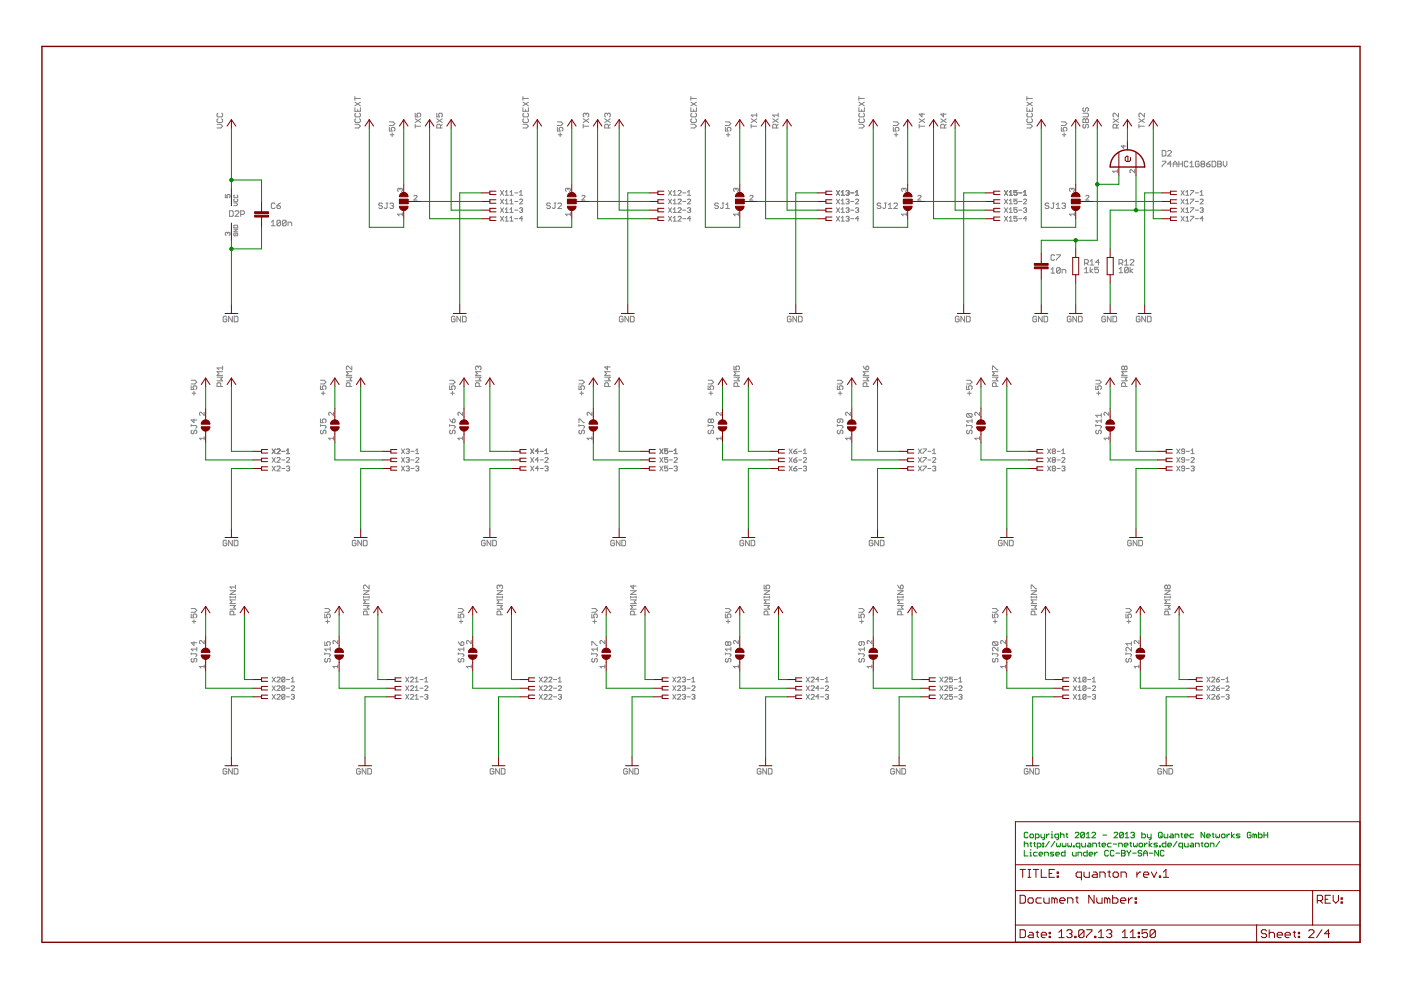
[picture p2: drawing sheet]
<svg xmlns="http://www.w3.org/2000/svg" width="297mm" height="210mm" viewBox="0 0 297 210" stroke-linecap="round" stroke-linejoin="round" font-family="sans-serif">
<g fill="none" stroke="#808080" stroke-width=".21">
<path d="M46 26.4h.8l.4 .4-.4 .3h-.8M46.2 25.2l-.2 .2v.4l.2 .2h.8l.2-.2v-.4l-.2-.2M46.2 24l-.2 .2v.4l.2 .2h.8l.2-.2v-.4l-.2-.2M75.2 26.4h.8l.4 .4-.4 .3h-.8M75.2 22.8v.8h1.2v-.8M75.2 20.9h1.2M75.2 20.5v.8M75.2 21.7l1.2 .7M75.4 25.2l-.2 .2v.4l.2 .2h.8l.2-.2v-.4l-.2-.2M75.4 24l-.2 .2v.4l.2 .2h.8l.2-.2v-.4l-.2-.2M75.8 23.2v.4M76.4 21.7l-1.2 .7"/>
<path d="M82.5 27v.8h.6l-.1-.4 .1-.4h.4l.2 .2v.4l-.2 .2M82.5 25.8h.8l.4 .4-.4 .4h-.8M82.7 28.6h.8M83.1 28.2v.8M88 26.8h1.2M88 24v.8h.6l-.2-.4 .2-.4h.4l.2 .2v.4l-.2 .2M88 26.4v.7M88 25.2l1.2 .8M89.2 25.2l-1.2 .8M92.6 24v.8h.6l-.2-.4 .2-.4h.4l.2 .2v.4l-.2 .2M92.6 25.2l1.2 .8M93.4 27.1v-.5l-.2-.2h-.4l-.2 .2v.5h1.2"/>
<path d="M93.8 26.4l-.4 .4M93.8 25.2l-1.2 .8M110.9 26.4h.8l.3 .4-.3 .3h-.8M110.9 22.8v.8h1.1v-.8M110.9 20.9h1.1M110.9 20.5v.8M110.9 21.7l1.1 .7M111.1 25.2l-.2 .2v.4l.2 .2h.7l.2-.2v-.4l-.2-.2M111.1 24l-.2 .2v.4l.2 .2h.7l.2-.2v-.4l-.2-.2M111.4 23.2v.4M112 21.7l-1.1 .7M118.2 27v.8h.6l-.2-.4 .2-.4h.3l.2 .2v.4l-.2 .2"/>
<path d="M118.2 25.8h.8l.3 .4-.3 .4h-.8M118.4 28.6h.7M118.8 28.2v.8M123.7 26.8h1.1M123.7 26.4v.7M123.7 25.2l1.1 .8M124.2 24.2l-.2-.2-.3 .2v.4l.1 .2M124.2 24.2l.2-.2 .4 .2v.4l-.2 .2M124.2 24.2v.2M124.8 25.2l-1.1 .8M128.2 25.2l1.2 .8M128.8 24.2l-.2-.2-.4 .2v.4l.2 .2"/>
<path d="M128.8 24.2l.2-.2 .4 .2v.4l-.2 .2M128.8 24.2v.2M129 27.1v-.5l-.2-.2h-.4l-.2 .2v.5h1.2M129.4 26.4l-.4 .4M129.4 25.2l-1.2 .8M146.5 26.4h.8l.4 .4-.4 .3h-.8M146.5 20.5v.8M146.5 22.8v.8h1.2v-.8M146.5 21.7l1.2 .7M146.5 20.9h1.2M146.7 25.2l-.2 .2v.4l.2 .2h.7l.3-.2v-.4l-.3-.2M146.7 24l-.2 .2v.4l.2 .2h.7l.3-.2v-.4l-.3-.2"/>
<path d="M147.1 23.2v.4M147.7 21.7l-1.2 .7M153.8 27v.8h.6l-.2-.4 .2-.4h.4l.2 .2v.4l-.2 .2M153.8 25.8h.8l.4 .4-.4 .4h-.8M154 28.6h.8M154.4 28.2v.8M159.3 26.8h1.1M159.3 26.4v.7M159.3 25.2l1.1 .8M160.4 24.4h-1.1l.4 .4M160.4 25.2l-1.1 .8M160.4 24v.8"/>
<path d="M163.8 25.2l1.2 .8M164.6 27.1v-.5l-.2-.2h-.4l-.2 .2v.5h1.2M165 26.4l-.4 .4M165 25.2l-1.2 .8M165 24.4h-1.2l.4 .4M165 24v.8M182.1 26.4h.8l.4 .4-.4 .3h-.8M182.1 22.8v.8h1.2v-.8M182.1 20.9h1.2M182.1 20.5v.8M182.1 21.7l1.2 .7M182.3 25.2l-.2 .2v.4l.2 .2h.8l.2-.2v-.4l-.2-.2"/>
<path d="M182.3 24l-.2 .2v.4l.2 .2h.8l.2-.2v-.4l-.2-.2M182.7 23.2v.4M183.3 21.7l-1.2 .7M189.4 27v.8h.6l-.2-.4 .2-.4h.4l.2 .2v.4l-.2 .2M189.4 25.8h.8l.4 .4-.4 .4h-.8M189.6 28.6h.8M190 28.2v.8M194.9 26.8h1.1M194.9 26.4v.7M194.9 25.2l1.1 .8M195.5 24v.8l-.6-.6h1.1M196 25.2l-1.1 .8"/>
<path d="M199.5 25.2l1.1 .8M200 24v.8l-.5-.6h1.1M200.2 27.1v-.5l-.2-.2h-.4l-.1 .2v.5h1.1M200.6 26.4l-.4 .4M200.6 25.2l-1.1 .8M217.7 26.4h.8l.4 .4-.4 .3h-.8M217.7 22.8v.8h1.2v-.8M217.7 20.9h1.2M217.7 20.5v.8M217.7 21.7l1.2 .7M217.9 25.2l-.2 .2v.4l.2 .2h.8l.2-.2v-.4l-.2-.2M217.9 24l-.2 .2v.4l.2 .2h.8l.2-.2v-.4l-.2-.2"/>
<path d="M218.3 23.2v.4M218.9 21.7l-1.2 .7M225 27v.8h.6l-.2-.4 .2-.4h.4l.2 .2v.4l-.2 .2M225 25.8h.8l.4 .4-.4 .4h-.8M225.2 28.6h.8M225.6 28.2v.8M229.6 25.4l.2-.2 .4 .2 .4-.2 .2 .2v.6h-1.2zM229.6 24h1l.2 .2v.4l-.2 .2h-1M229.8 26.4l-.2 .2v.3l.2 .2 .4-.2v-.3l.2-.2 .4 .2v.3l-.2 .2M229.8 22.8l-.2 .2v.4l.2 .2 .4-.2v-.4l.2-.2 .4 .2v.4l-.2 .2M230.2 25.4v.6M236 25.2l1.2 .8"/>
<path d="M236.8 27.1v-.5l-.2-.2h-.4l-.2 .2v.5h1.2M236.9 36.3h-1l.3 .3M236.9 36v.6M237.2 24v.8l-.8-.8-.4 .2v.4l.2 .2M237.2 26.4l-.4 .4M237.2 25.2l-1.2 .8M238.2 30.8v.7l-.5-.5h1M240.6 36v.6l-.7-.6-.4 .1v.4l.2 .1M241.5 26.8h1.1M241.5 26.4v.7M241.5 25.2l1.1 .8M242.6 24v.8l-.7-.8-.4 .2v.4l.2 .2"/>
<path d="M242.6 25.2l-1.1 .8M246.4 34.2h.8v.2l-.8 .8v.2M246.4 31.9h.6l.2 .2v.8l-.2 .2h-.6zM247.6 32.1l.2-.2h.4l.1 .2v.2l-.7 .8h.7M248.3 34.8h-.7l.6-.6v1.2M248.8 34.8h.7M248.8 35.4v-.8l.3-.4 .4 .4v.8M249.9 34.8h.8M249.9 34.2v1.2M250.7 34.2v1.2M251.9 34.4l-.2-.2h-.4l-.2 .2v.8l.2 .2h.4l.2-.2M252.3 35.4h.8"/>
<path d="M252.3 34.6l.4-.4v1.2M254.2 34.4l-.2-.2h-.3l-.3 .2v.8l.3 .2h.3l.2-.2v-.4h-.3M254.8 34.8l-.2-.2 .2-.4h.4l.2 .2-.2 .4M254.8 34.8h.4M254.8 34.8l-.2 .2 .2 .4h.4l.2-.2-.2-.4M255.8 34.8h.6l.2 .4-.2 .2h-.4l-.2-.2zM256.6 34.2l-.8 .6M257 34.2h.6l.2 .2v.8l-.2 .2h-.6zM258.2 34.2h.6l.2 .2-.2 .4 .2 .4-.2 .2h-.6zM258.2 34.8h.6M259.4 34.2v.8l.3 .4 .4-.4v-.8M47.8 41.2v.7h.5l-.2-.3 .2-.4h.3l.2 .2v.3l-.2 .2"/>
<path d="M48.3 49.4l.1-.1 .4 .1v.4l-.2 .1M48.3 49.4l-.2-.1-.3 .1v.4l.1 .1M48.3 49.4v.2M48.7 44.7h.6l.1 .2v.8l-.1 .2h-.6zM49.6 43h.5l.3 .3-.3 .3h-.5M49.6 48.6h.8l-.8 .5h.8M49.7 41.4l-.1 .1 .1 .4h.6l.1-.1-.1-.4M49.7 42.2l-.1 .1 .1 .5h.6l.1-.2-.1-.4M49.7 47.8h.6l.1 .5h-.8zM49.7 49.4l-.1 .2 .1 .4h.6l.1-.4-.4-.2v.3M49.8 44.9l.2-.2h.4l.2 .2v.2l-.8 .8h.8M51 45.5h.6l.2-.2v-.4l-.2-.2h-.6v1.2"/>
<path d="M57.5 47.1l.4-.4v1.2M57.5 47.9h.8M58.3 43.2l-.2-.1h-.4l-.2 .1v.8l.2 .2h.4l.2-.2M58.7 43.6h.6l.2 .4-.2 .2h-.4l-.2-.2zM59.5 46.9v.8l-.2 .2h-.4l-.2-.2M59.5 46.9l-.2-.2h-.4l-.2 .2v.8M59.5 46.9l-.8 .8M59.5 43.1l-.8 .5M60.7 46.9v.8l-.2 .2h-.4l-.2-.2M60.7 46.9l-.2-.2h-.4l-.2 .2v.8M60.7 46.9l-.8 .8M61.1 47.9v-.8h.5l.2 .2v.6"/>
<path d="M81.1 43.2l-.2-.1h-.4l-.2 .1 .2 .4h.4l.2 .2-.2 .4h-.4l-.2-.2M81.9 43.1h.4M82.1 43.1v.9l-.2 .2-.4-.2M82.7 43.2l.1-.1h.4l.2 .1-.2 .4M83 43.6h.2M83.2 43.6l.2 .2-.2 .4h-.4l-.1-.2M84.8 40.1l-.2-.2-.3 .2 .2 .5M84.8 40.1l.2-.2 .3 .2v.3l-.2 .2M84.8 40.1v.2M85.3 45.4h-1l.3 .4M85.3 45.1v.7M87.7 41.6l.2-.2h.3l.2 .2-.7 .8h.7"/>
<path d="M106.1 40.4l.7 1M106.1 42.2l.7 1M106.1 44l.7 1M106.1 45.9l.7 1M106.8 40.4l-.7 1M106.8 42.2l-.7 1M106.8 44l-.7 1M106.8 45.9l-.7 1M107.1 41.4h.7M107.1 40.7l.3-.3v1M107.1 42.5l.3-.3v1M107.1 44.4l.3-.4v1"/>
<path d="M107.1 46.2l.3-.3v1M107.1 43.2h.7M107.1 45h.7M107.1 46.9h.7M108.1 41.4h.7M108.1 40.7l.4-.3v1M108.1 42.5l.4-.3v1M108.1 44.4l.4-.4v1M108.1 46.2l.4-.3v1M108.1 43.2h.7M108.1 45h.7M108.1 46.9h.7"/>
<path d="M109.1 40.9h.7M109.1 42.7h.7M109.1 44.6h.7M109.1 46.4h.7M110.2 41.4h.6M110.2 40.7l.3-.3v1M110.2 42.4l.1-.2 .5 .2-.6 .8h.6M110.2 44.2l.4-.2 .2 .2-.2 .4M110.5 44.6h.1M110.6 44.6l.2 .1-.2 .3-.4-.1M110.8 46.4h-.6l.4-.5v1M116.7 43.2l-.2-.1h-.4l-.2 .1 .2 .4h.4l.2 .2-.2 .4h-.4l-.2-.2"/>
<path d="M117.5 43.1h.4M117.7 43.1v.9l-.2 .2-.4-.2M118.3 43.2l.2-.1h.4l.2 .1v.2l-.8 .8h.8M120.4 40.1l-.2-.2-.3 .2v.3l.2 .2M120.4 40.1l.2-.2 .3 .2v.3l-.1 .2M120.4 40.1v.2M120.9 45.4h-1l.3 .4M120.9 45.1v.7M123.4 41.6l.1-.2h.3l.2 .2-.6 .8h.6M141.7 40.4l.7 1M141.7 42.2l.7 1M141.7 44l.7 1"/>
<path d="M141.7 45.9l.7 1M142.4 40.4l-.7 1M142.4 42.2l-.7 1M142.4 44l-.7 1M142.4 45.9l-.7 1M142.7 41.4h.7M142.7 44.4l.4-.4v1M142.7 43.2h.7M142.7 45h.7M142.7 46.9h.7M142.7 40.7l.4-.3v1M142.7 42.5l.4-.3v1"/>
<path d="M142.7 46.2l.4-.3v1M143.7 40.6l.2-.2h.4l.1 .2-.7 .8h.7M143.7 42.4l.2-.2 .5 .2-.7 .8h.7M143.7 44.2l.2-.2h.4l.1 .2v.2l-.7 .6h.7M143.7 46l.2-.1h.4l.1 .1-.7 .9h.7M144.8 40.9h.6M144.8 42.7h.6M144.8 44.6h.6M144.8 46.4h.6M145.8 42.4l.1-.2 .5 .2-.6 .8h.6M145.8 44.2l.1-.2h.4l.1 .2-.1 .4M145.8 41.4h.6"/>
<path d="M145.8 40.7l.3-.3v1M146.1 44.6h.2M146.3 44.6l.1 .1-.1 .3h-.4l-.1-.1M146.4 46.4h-.6l.5-.5v1M152.3 43.2l-.2-.1h-.4l-.2 .1 .2 .4h.4l.2 .2-.2 .4h-.4l-.2-.2M153.1 43.1h.4M153.3 43.1v.9l-.2 .2-.4-.2M153.9 44.2h.8M153.9 43.4l.4-.3v1.1M156 40.1l-.1-.2-.4 .2v.3l.2 .2M156 40.1l.2-.2 .3 .2-.1 .5M156 40.1v.2"/>
<path d="M156.5 45.1v.7M156.5 45.4h-1l.4 .4M159 41.6l.1-.2h.4l.1 .2-.6 .8h.6M177.3 40.4l.7 1M177.3 42.2l.7 1M177.3 44l.7 1M177.3 45.9l.7 1M178 40.4l-.7 1M178 42.2l-.7 1M178 44l-.7 1M178 45.9l-.7 1M178.4 41.4h.6"/>
<path d="M178.4 43.2h.6M178.4 45h.6M178.4 46.9h.6M178.4 40.7l.3-.3v1M178.4 42.5l.3-.3v1M178.4 44.4l.3-.4v1M178.4 46.2l.3-.3v1M179.4 42.4l.5-.2 .1 .2-.1 .3M179.4 44.2l.5-.2 .1 .2-.1 .4M179.4 40.6l.5-.2 .1 .2-.1 .3M179.4 46l.5-.1 .1 .1-.1 .4M179.7 40.9h.2"/>
<path d="M179.7 42.7h.2M179.7 44.6h.2M179.7 46.4h.2M179.9 40.9l.1 .2-.1 .3-.5-.2M179.9 42.7l.1 .2-.1 .3-.5-.1M179.9 44.6l.1 .1-.1 .3-.5-.1M179.9 46.4l.1 .1-.1 .4-.5-.2M180.4 40.9h.6M180.4 42.7h.6M180.4 44.6h.6M180.4 46.4h.6M181.4 42.4l.1-.2 .6 .2-.7 .8h.7"/>
<path d="M181.4 44.2l.1-.2h.4l.2 .2-.2 .4M181.4 41.4h.7M181.4 40.7l.3-.3v1M181.7 44.6h.2M181.9 44.6l.2 .1-.2 .3h-.4l-.1-.1M182.1 46.4h-.7l.5-.5v1M186.8 43.2l-.2-.1h-.4l-.2 .1 .2 .4h.4l.2 .2-.2 .4h-.4l-.2-.2M187.5 43.1h.4M187.7 43.1v.9l-.2 .2-.3-.2M188.3 44.2h.8M188.3 43.4l.4-.3v1.1M189.5 43.2l.2-.1h.4l.2 .1v.2l-.8 .8h.8"/>
<path d="M191.6 40.1l-.1-.2-.3 .2v.3l.1 .2M191.6 40.1l.2-.2 .4 .2v.3l-.2 .2M191.6 40.1v.2M192.2 45.4h-1l.3 .4M192.2 45.1v.7M194.6 41.6l.2-.2h.3l.2 .2-.7 .8h.7M213 40.4l.6 1M213 42.2l.6 1M213 44l.6 1M213 45.9l.6 1M213.6 40.4l-.6 1M213.6 42.2l-.6 1"/>
<path d="M213.6 44l-.6 1M213.6 45.9l-.6 1M214 46.2l.3-.3v1M214 41.4h.6M214 43.2h.6M214 45h.6M214 46.9h.6M214 40.7l.3-.3v1M214 42.5l.3-.3v1M214 44.4l.3-.4v1M215.6 40.4h-.6v.5l.3-.2 .3 .2v.3l-.1 .2h-.4l-.1-.2M215.6 42.2h-.6v.5l.3-.2 .3 .2v.4l-.1 .1h-.4l-.1-.1"/>
<path d="M215.6 44h-.6v.6l.3-.2 .3 .2-.1 .4h-.4l-.1-.1M215.6 45.9h-.6v.5l.3-.2 .3 .2v.3l-.1 .2h-.4l-.1-.2M216 40.9h.7M216 42.7h.7M216 44.6h.7M216 46.4h.7M217 41.4h.7M217 42.4l.2-.2 .5 .2-.7 .8h.7M217 44.2l.2-.2h.3l.2 .2-.2 .4M217 40.7l.3-.3v1M217.3 44.6h.2M217.5 44.6l.2 .1-.2 .3h-.3l-.2-.1"/>
<path d="M217.7 46.4h-.7l.5-.5v1M222.4 43.2l-.2-.1h-.4l-.2 .1 .2 .4h.4l.2 .2-.2 .4h-.4l-.2-.2M222.8 57.1l.4-.4v1.2M222.8 57.9h.8M223.2 43.1h.3M223.4 43.1v.9l-.2 .2-.4-.2M223.6 54.2l-.2-.2h-.4l-.2 .2v.8l.2 .2h.4l.2-.2M223.9 44.2h.8M223.9 43.4l.4-.3v1.1M224 54h.8v.2l-.8 .8v.2M224.8 56.9v.8l-.2 .2h-.4l-.2-.2M224.8 56.9l-.2-.2h-.4l-.2 .2v.8"/>
<path d="M224.8 56.9l-.8 .8M225.1 43.2l.2-.1h.4l.2 .1-.2 .4M225.2 57.9v-.8h.6l.2 .2v.6M225.5 43.6h.2M225.7 43.6l.2 .2-.2 .4h-.4l-.2-.2M227.3 40.1l-.2-.2-.3 .2v.3l.1 .2M227.3 40.1l.1-.2 .4 .2v.3l-.2 .2M227.3 40.1v.2M227.8 45.4h-1l.3 .4M227.8 45.1v.7M230 57.8h.7M230 57l.3-.3v1.1"/>
<path d="M230 55.8h.5l.2-.2v-.4l-.2-.2h-.5v1.2M230.2 41.6l.2-.2 .5 .2-.7 .8h.7M230.3 55.8l.4 .4M231.1 56.7v1.1M231.1 56.2h.8M231.1 55.4l.4-.4v1.2M231.7 57l-.6 .4 .6 .4M232.9 56.7h-.8v.5l.4-.2 .4 .2v.4l-.2 .2h-.4l-.2-.2M233.1 55.6h-.8l.6-.6v1.2M237.3 57l.4-.3v1.1M237.3 57.8h.7M237.3 55.8h.5l.2-.2v-.4l-.2-.2h-.5v1.2"/>
<path d="M237.7 55.8l.3 .4M238.4 55.4l.4-.4v1.2M238.4 56.2h.8M239.2 56.9v.7l-.2 .2h-.4l-.2-.2M239.2 56.9l-.2-.2h-.4l-.2 .2v.7M239.2 56.9l-.8 .7M239.6 56.7v1.1M239.6 55.2l.2-.2h.4l.2 .2v.2l-.8 .8h.8M240.2 57l-.6 .4 .6 .4M250.4 40.4l.7 1M250.4 42.2l.7 1M250.4 44l.7 1"/>
<path d="M250.4 45.9l.7 1M251.1 40.4l-.7 1M251.1 42.2l-.7 1M251.1 44l-.7 1M251.1 45.9l-.7 1M251.4 41.4h.7M251.4 43.2h.7M251.4 45h.7M251.4 46.9h.7M251.4 40.7l.4-.3v1M251.4 42.5l.4-.3v1M251.4 44.4l.4-.4v1"/>
<path d="M251.4 46.2l.4-.3v1M252.4 42.2h.7l-.7 1M252.4 44h.7l-.7 1M252.4 40.4h.7l-.7 1M252.4 45.9h.7l-.7 1M253.4 40.9h.7M253.4 42.7h.7M253.4 44.6h.7M253.4 46.4h.7M254.4 40.7l.4-.3v1M254.4 41.4h.7M254.4 42.4l.2-.2 .5 .2-.7 .8h.7"/>
<path d="M254.4 44.2l.2-.2h.4l.1 .2-.1 .4M254.8 44.6h.2M255 44.6l.1 .1-.1 .3h-.4l-.2-.1M255.1 46.4h-.7l.6-.5v1M46 80h1.2l-.4 .4 .4 .4h-1.2M47.2 78.8h-1.2l.4 .4-.4 .4h1.2M47.2 78h-1.2l.4 .4M47.2 77.6v.8M48.1 67.3l-.2-.2h-.4l-.2 .2v.8l.2 .1h.4l.2-.1v-.5h-.4M49.3 67.1v1.1l-.8-1.1v1.1M49.7 67.1h.5l.2 .2v.8l-.2 .1h-.5zM73.4 80h1.2l-.4 .4 .4 .4h-1.2"/>
<path d="M74.6 78.8h-1.2l.4 .4-.4 .4h1.2M74.6 77.6v.8l-.8-.8-.4 .2v.4l.2 .2M96.5 67.3l-.2-.2h-.4l-.2 .2v.8l.2 .1h.4l.2-.1v-.5h-.4M97.7 67.1v1.1l-.8-1.1v1.1M98.1 67.1h.5l.2 .2v.8l-.2 .1h-.5zM100.8 80h1.2l-.4 .4 .4 .4h-1.2M101.4 77.8l-.2-.2-.4 .2v.4l.2 .2M101.4 77.8l.2-.2 .4 .2v.4l-.2 .2M101.4 77.8v.2M102 78.8h-1.2l.4 .4-.4 .4h1.2M128.2 80h1.2l-.4 .4 .4 .4h-1.2M128.8 77.6v.8l-.6-.6h1.2"/>
<path d="M129.4 78.8h-1.2l.4 .4-.4 .4h1.2M132.1 67.3l-.2-.2h-.4l-.2 .2v.8l.2 .1h.4l.2-.1v-.5h-.4M133.3 67.1v1.1l-.8-1.1v1.1M133.7 67.1h.6l.2 .2v.8l-.2 .1h-.6zM155.6 80h1.2l-.4 .4 .4 .4h-1.2M155.6 77.6v.8h.6l-.2-.4 .2-.4h.4l.2 .2v.4l-.2 .2M156.8 78.8h-1.2l.4 .4-.4 .4h1.2M167.7 67.3l-.2-.2h-.4l-.2 .2v.8l.2 .1h.4l.2-.1v-.5h-.4M168.9 67.1v1.1l-.8-1.1v1.1M169.3 67.1h.6l.2 .2v.8l-.2 .1h-.6zM183 80h1.2l-.4 .4 .4 .4h-1.2M183 77.6l.6 .8"/>
<path d="M183.6 77.8l.4-.2 .2 .2v.4l-.2 .2h-.4zM184.2 78.8h-1.2l.4 .4-.4 .4h1.2M203.3 67.3l-.2-.2h-.3l-.2 .2v.8l.2 .1h.3l.2-.1v-.5h-.4M204.5 67.1v1.1l-.8-1.1v1.1M204.9 67.1h.6l.2 .2v.8l-.2 .1h-.6zM210.4 80h1.2l-.4 .4 .4 .4h-1.2M210.4 78.4v-.8h.2l.8 .8h.2M211.6 78.8h-1.2l.4 .4-.4 .4h1.2M219.8 67.3l-.2-.2h-.4l-.2 .2v.8l.2 .1h.4l.2-.1v-.5h-.4M221 67.1v1.1l-.8-1.1v1.1M221.4 67.1h.5l.2 .2v.8l-.2 .1h-.5zM227.1 67.3l-.2-.2h-.4l-.2 .2v.8l.2 .1h.4l.2-.1v-.5h-.4"/>
<path d="M228.3 67.1v1.1l-.8-1.1v1.1M228.7 67.1h.5l.2 .2v.8l-.2 .1h-.5zM234.4 67.3l-.2-.2h-.4l-.2 .2v.8l.2 .1h.4l.2-.1v-.5h-.4M235.6 67.1v1.1l-.8-1.1v1.1M236 67.1h.6l.1 .2v.8l-.1 .1h-.6zM237.8 80h1.2l-.4 .4 .4 .4h-1.2M238.4 77.8l-.2-.2-.4 .2v.4l.2 .2 .4-.2M238.4 77.8l.2-.2 .4 .2v.4l-.2 .2-.4-.2M238.4 77.8v.4M239 78.8h-1.2l.4 .4-.4 .4h1.2M241.7 67.3l-.2-.2h-.4l-.2 .2v.8l.2 .1h.4l.2-.1v-.5h-.4M242.9 67.1v1.1l-.8-1.1v1.1"/>
<path d="M243.3 67.1h.6l.2 .2v.8l-.2 .1h-.6zM40.5 81.8v.8h.6l-.2-.4 .2-.4h.4l.2 .2v.4l-.2 .2M40.5 90v.4M40.5 90.2h1l.2 .2-.2 .4M40.5 80.6h.8l.4 .4-.4 .4h-.8M40.7 91.2l-.2 .2v.4l.4 .2 .2-.2v-.4l.4-.2 .2 .2v.4l-.2 .2M40.7 83.4h.8M41.1 83v.8M41.1 88.8v.8l-.6-.6h1.2M43.3 87.4v.7l-.8-.7-.2 .2 .2 .5M43.3 92.6v.7M43.3 92.9h-1l.3 .4"/>
<path d="M46.8 81.9v-.6l-.2-.1h-.4l-.2 .1v.6h1.2M57.7 95.2l.7 1M57.7 97l.7 1M57.7 98.8l.7 1M58.4 95.2l-.7 1M58.4 97l-.7 1M58.4 98.8l-.7 1M58.7 95.4l.2-.2h.3l.2 .2v.1l-.7 .7h.7M58.7 97.2l.2-.2h.3l.2 .2-.7 .8h.7M58.7 99l.2-.2h.3l.2 .2-.7 .8h.7M59.7 95.7h.7M59.7 97.5h.7"/>
<path d="M59.7 99.3h.7M60.7 95.5l.4-.3v1M60.7 96.2h.7M60.7 97.2l.2-.2h.3l.2 .2-.7 .8h.7M60.7 99l.2-.2h.3l.2 .2-.2 .3M61.1 99.3h.1M61.2 99.3l.2 .2-.2 .3h-.3l-.2-.1M67.9 81.8v.8h.6l-.2-.4 .2-.4h.4l.2 .2v.4l-.2 .2M67.9 80.6h.8l.4 .4-.4 .4h-.8M67.9 88.8v.8h.6l-.2-.4 .2-.4h.4l.2 .2v.4l-.2 .2M67.9 90v.4M67.9 90.2h1l.2 .2-.2 .4"/>
<path d="M68.1 83.4h.8M68.1 91.2l-.2 .2v.4l.2 .2 .4-.2v-.4l.2-.2 .4 .2v.4l-.2 .2M68.5 83v.8M70.7 87.4v.7l-.7-.7-.3 .2 .1 .5M70.7 92.9h-1l.3 .4M70.7 92.6v.7M74.2 81.9v-.6l-.2-.1h-.4l-.2 .1v.6h1.2M85.1 95.2l.7 1M85.1 97l.7 1M85.1 98.8l.7 1M85.8 95.2l-.7 1M85.8 97l-.7 1"/>
<path d="M85.8 98.8l-.7 1M86.1 95.4l.2-.2h.3l.2 .2-.2 .3M86.1 97.2l.2-.2h.3l.2 .2-.2 .3M86.1 99l.2-.2h.3l.2 .2-.2 .3M86.4 95.7h.2M86.4 97.5h.2M86.4 99.3h.2M86.6 95.7l.2 .2-.2 .3h-.3l-.2-.2M86.6 97.5l.2 .2-.2 .3h-.3l-.2-.1M86.6 99.3l.2 .2-.2 .3h-.3l-.2-.1M87.1 95.7h.7M87.1 97.5h.7"/>
<path d="M87.1 99.3h.7M88.1 96.2h.7M88.1 97.2l.2-.2 .5 .2-.7 .8h.7M88.1 99l.5-.2 .2 .2-.2 .3M88.1 95.5l.4-.3v1M88.5 99.3h.1M88.6 99.3l.2 .2-.2 .3-.5-.1M95.3 81.8v.8h.6l-.2-.4 .2-.4h.4l.2 .2v.4l-.2 .2M95.3 80.6h.8l.4 .4-.4 .4h-.8M95.3 90v.4M95.3 90.2h1l.2 .2-.2 .4M95.3 88.8l.6 .8"/>
<path d="M95.5 83.4h.8M95.5 91.2l-.2 .2v.4l.2 .2 .4-.2v-.4l.2-.2 .4 .2v.4l-.2 .2M95.9 83v.8M96.1 88.8l.4 .2v.4l-.2 .2h-.4v-.6zM98.1 87.4v.7l-.8-.7-.2 .2 .2 .5M98.1 92.9h-1l.3 .4M98.1 92.6v.7M101.6 81.9v-.6l-.2-.1h-.4l-.2 .1v.6h1.2M112.5 95.2l.7 1M112.5 97l.7 1M112.5 98.8l.7 1M113.2 95.2l-.7 1"/>
<path d="M113.2 97l-.7 1M113.2 98.8l-.7 1M114.2 95.7h-.7l.5-.5v1M114.2 97.5h-.7l.5-.5v1M114.2 99.3h-.7l.5-.5v1M114.5 95.7h.7M114.5 97.5h.7M114.5 99.3h.7M115.5 96.2h.7M115.5 97.2l.2-.2h.3l.2 .2-.7 .8h.7M115.5 99l.2-.2h.3l.2 .2-.2 .3M115.5 95.5l.4-.3v1"/>
<path d="M115.9 99.3h.1M116 99.3l.2 .2-.2 .3h-.3l-.2-.1M122.7 81.8v.8h.6l-.2-.4 .2-.4h.4l.2 .2v.4l-.2 .2M122.7 80.6h.8l.4 .4-.4 .4h-.8M122.7 89.6v-.8h.2l.8 .8h.2M122.7 90v.4M122.7 90.2h1l.2 .2-.2 .4M122.9 83.4h.8M122.9 91.2l-.2 .2v.4l.2 .2 .4-.2v-.4l.2-.2 .4 .2v.4l-.2 .2M123.3 83v.8M125.5 87.4v.7l-.8-.7-.2 .2 .2 .5M125.5 92.9h-1l.3 .4"/>
<path d="M125.5 92.6v.7M129 81.9v-.6l-.2-.1h-.4l-.2 .1v.6h1.2M139.9 95.2l.7 1M139.9 97l.7 1M139.9 98.8l.7 1M140.6 95.2l-.7 1M140.6 97l-.7 1M140.6 98.8l-.7 1M141.6 95.2h-.7v.5l.3-.2 .4 .2-.2 .5h-.3l-.2-.2M141.6 97h-.7v.5l.5-.2 .2 .2v.4l-.2 .1h-.3l-.2-.1M141.6 98.8h-.7v.5l.5-.1 .2 .1v.4l-.2 .1h-.3l-.2-.1M141.9 95.7h.7"/>
<path d="M141.9 97.5h.7M141.9 99.3h.7M142.9 96.2h.7M142.9 97.2l.2-.2h.3l.2 .2-.7 .8h.7M142.9 99l.2-.2h.3l.2 .2-.2 .3M142.9 95.5l.4-.3v1M143.3 99.3h.1M143.4 99.3l.2 .2-.2 .3h-.3l-.2-.1M150.1 81.8v.8h.6l-.2-.4 .2-.4h.4l.2 .2v.4l-.2 .2M150.1 80.6h.8l.4 .4-.4 .4h-.8M150.1 90v.4M150.1 90.2h1l.2 .2-.2 .4"/>
<path d="M150.3 83.4h.8M150.3 91.2l-.2 .2v.4l.2 .2 .4-.2v-.4l.2-.2 .4 .2v.4l-.2 .2M150.7 83v.8M150.7 89v.4M150.7 89l-.2-.2-.4 .2v.4l.2 .2 .4-.2M150.7 89l.2-.2 .4 .2v.4l-.2 .2-.4-.2M152.9 87.4v.7l-.7-.7-.3 .2 .1 .5M152.9 92.9h-1l.3 .4M152.9 92.6v.7M156.4 81.9v-.6l-.2-.1h-.4l-.2 .1v.6h1.2M167.3 95.2l.7 1M167.3 97l.7 1"/>
<path d="M167.3 98.8l.7 1M168 95.2l-.7 1M168 97l-.7 1M168 98.8l-.7 1M168.3 95.7h.5l.2 .3-.2 .2h-.3zM168.3 97.5h.5l.2 .4-.2 .1h-.3l-.2-.1zM168.3 99.3h.5l.2 .4-.2 .1h-.3l-.2-.1zM169 95.2l-.7 .5M169 97l-.7 .5M169 98.8l-.7 .5M169.3 95.7h.7M169.3 97.5h.7"/>
<path d="M169.3 99.3h.7M170.3 96.2h.7M170.3 97.2l.2-.2h.3l.2 .2-.7 .8h.7M170.3 99l.2-.2h.3l.2 .2-.2 .3M170.3 95.5l.4-.3v1M170.7 99.3h.1M170.8 99.3l.2 .2-.2 .3h-.3l-.2-.1M177.5 81.8v.8h.6l-.2-.4 .2-.4h.4l.2 .2v.4l-.2 .2M177.5 80.6h.8l.4 .4-.4 .4h-.8M177.5 90v.4M177.5 90.2h1l.2 .2-.2 .4M177.7 83.4h.8"/>
<path d="M177.7 91.2l-.2 .2v.4l.4 .2 .2-.2v-.4l.4-.2 .2 .2v.4l-.2 .2M178.1 83v.8M178.1 88.8v.6l-.2 .2-.4-.2v-.4l.2-.2h.8l.2 .2v.4l-.2 .2M180.3 87.4v.7l-.8-.7-.2 .2 .2 .5M180.3 92.9h-1l.3 .4M180.3 92.6v.7M183.8 81.9v-.6l-.2-.1h-.4l-.2 .1v.6h1.2M194.7 95.2l.7 1M194.7 97l.7 1M194.7 98.8l.7 1M195.4 95.2l-.7 1M195.4 97l-.7 1"/>
<path d="M195.4 98.8l-.7 1M195.7 95.2h.7l-.7 1M195.7 97h.7l-.7 1M195.7 98.8h.7l-.7 1M196.7 95.7h.7M196.7 97.5h.7M196.7 99.3h.7M197.7 96.2h.7M197.7 97.2l.2-.2h.3l.2 .2-.7 .8h.7M197.7 99l.2-.2h.3l.2 .2-.2 .3M197.7 95.5l.4-.3v1M198.1 99.3h.1"/>
<path d="M198.2 99.3l.2 .2-.2 .3h-.3l-.2-.1M204.9 81.8v.8h.6l-.2-.4 .2-.4h.4l.2 .2v.4l-.2 .2M204.9 80.6h.8l.4 .4-.4 .4h-.8M204.9 90v.4M204.9 90.2h1l.2 .2-.2 .4M205.1 83.4h.8M205.1 91.2l-.2 .2v.4l.2 .2 .4-.2v-.4l.2-.2 .4 .2v.4l-.2 .2M205.1 87.7l-.2 .2v.3l.2 .3h.8M205.1 87.7h.8l.2 .2v.3l-.2 .3M205.1 87.7l.8 .8M205.5 83v.8M206.1 88.8v.8"/>
<path d="M206.1 89.2h-1.2l.4 .4M207.7 87.4v.7l-.7-.7-.3 .2 .1 .5M207.7 92.9h-1l.3 .4M207.7 92.6v.7M211.2 81.9v-.6l-.2-.1h-.4l-.2 .1v.6h1.2M222.1 95.2l.7 1M222.1 97l.7 1M222.1 98.8l.7 1M222.8 95.2l-.7 1M222.8 97l-.7 1M222.8 98.8l-.7 1M223.3 95.7l-.2 .2 .2 .3h.3l.2-.2-.2-.3"/>
<path d="M223.3 95.7l-.2-.2 .2-.3h.3l.2 .2-.2 .3M223.3 95.7h.3M223.3 97.5l-.2 .2 .2 .3h.3l.2-.1-.2-.4M223.3 97.5l-.2-.2 .2-.3h.3l.2 .2-.2 .3M223.3 97.5h.3M223.3 99.3l-.2 .2 .2 .3h.3l.2-.1-.2-.4M223.3 99.3l-.2-.1 .2-.4h.3l.2 .2-.2 .3M223.3 99.3h.3M224.1 95.7h.7M224.1 97.5h.7M224.1 99.3h.7M225.1 95.5l.3-.3v1"/>
<path d="M225.1 96.2h.7M225.1 97.2l.2-.2h.3l.2 .2-.7 .8h.7M225.1 99l.2-.2h.3l.2 .2-.2 .3M225.4 99.3h.2M225.6 99.3l.2 .2-.2 .3h-.3l-.2-.1M232.3 81.8v.8h.6l-.2-.4 .2-.4h.4l.2 .2v.4l-.2 .2M232.3 80.6h.8l.4 .4-.4 .4h-.8M232.3 90v.4M232.3 90.2h1l.2 .2-.2 .4M232.5 83.4h.8M232.5 91.2l-.2 .2v.4l.2 .2 .4-.2v-.4l.2-.2 .4 .2v.4l-.2 .2M232.9 83v.8"/>
<path d="M233.5 87.7v.8M233.5 88.8v.8M233.5 89.2h-1.2l.4 .4M233.5 88.1h-1.2l.4 .4M235.1 87.4v.7l-.8-.7-.2 .2 .2 .5M235.1 92.9h-1l.3 .4M235.1 92.6v.7M238.6 81.9v-.6l-.2-.1h-.4l-.2 .1v.6h1.2M249.5 95.2l.7 1M249.5 97l.7 1M249.5 98.8l.7 1M250.2 95.2l-.7 1"/>
<path d="M250.2 97l-.7 1M250.2 98.8l-.7 1M251.2 95.7h-.5l-.2-.2 .2-.3 .5 .2v.6l-.2 .2-.5-.2M251.2 97.5h-.5l-.2-.2 .2-.3 .5 .2v.7l-.2 .1-.5-.1M251.2 99.3h-.5l-.2-.1 .2-.4 .5 .2v.7l-.2 .1-.5-.1M251.5 95.7h.7M251.5 97.5h.7M251.5 99.3h.7M252.5 96.2h.7M252.5 97.2l.2-.2h.3l.2 .2-.7 .8h.7M252.5 99l.2-.2h.3l.2 .2-.2 .3M252.5 95.5l.4-.3v1"/>
<path d="M252.9 99.3h.1M253 99.3l.2 .2-.2 .3h-.3l-.2-.1M48.1 114.7l-.2-.1h-.4l-.2 .1v.8l.2 .2h.4l.2-.2v-.4h-.4M49.3 114.6v1.1l-.8-1.1v1.1M49.7 114.6h.5l.2 .1v.8l-.2 .2h-.5zM75.5 114.7l-.2-.1h-.4l-.2 .1v.8l.2 .2h.4l.2-.2v-.4h-.4M76.7 114.6v1.1l-.8-1.1v1.1M77 114.6h.6l.2 .1v.8l-.2 .2h-.6zM102.9 114.7l-.2-.1h-.4l-.2 .1v.8l.2 .2h.4l.2-.2v-.4h-.4M104.1 114.6v1.1l-.8-1.1v1.1M104.5 114.6h.5l.2 .1v.8l-.2 .2h-.5zM130.3 114.7l-.2-.1h-.4l-.2 .1v.8l.2 .2h.4l.2-.2v-.4h-.4"/>
<path d="M131.4 114.6v1.1l-.7-1.1v1.1M131.8 114.6h.6l.2 .1v.8l-.2 .2h-.6zM157.7 114.7l-.2-.1h-.4l-.2 .1v.8l.2 .2h.4l.2-.2v-.4h-.4M158.9 114.6v1.1l-.8-1.1v1.1M159.3 114.6h.5l.2 .1v.8l-.2 .2h-.5zM185.1 114.7l-.2-.1h-.4l-.2 .1v.8l.2 .2h.4l.2-.2v-.4h-.4M186.2 114.6v1.1l-.7-1.1v1.1M186.6 114.6h.6l.2 .1v.8l-.2 .2h-.6zM212.5 114.7l-.2-.1h-.4l-.2 .1v.8l.2 .2h.4l.2-.2v-.4h-.4M213.7 114.6v1.1l-.8-1.1v1.1M214 114.6h.6l.2 .1v.8l-.2 .2h-.6zM239.9 114.7l-.2-.1h-.4l-.2 .1v.8l.2 .2h.4l.2-.2v-.4h-.4"/>
<path d="M241 114.6v1.1l-.7-1.1v1.1M241.4 114.6h.6l.2 .1v.8l-.2 .2h-.6zM40.5 130.2v.8h.6l-.2-.4 .2-.4h.4l.2 .2v.4l-.2 .2M40.5 138.4v.4M40.5 138.6h1l.2 .2-.2 .4M40.5 129h.8l.4 .4-.4 .4h-.8M40.7 139.6l-.2 .2v.4l.4 .2 .2-.2v-.4l.4-.2 .2 .2v.4l-.2 .2M40.7 131.8h.8M41.1 131.4v.8M41.1 136.1v.7l-.6-.5h1.2M41.7 137.2v.8M41.7 137.6h-1.2l.4 .4"/>
<path d="M43.3 135.8v.7l-.7-.7-.3 .2v.3l.2 .2M48.8 126.4v.4M48.8 128.4h1.1l-.3 .4 .3 .4h-1.1M48.8 126.6h1.1M48.8 125.2h1.1l-1.1 .8h1.1M49.6 130.3v-.5l-.3-.2h-.3l-.2 .2v.5h1.1M49.9 127.2h-1.1l.3 .4-.3 .4h1.1M49.9 124.1v.7M49.9 126.4v.4M49.9 124.5h-1.1l.3 .3M68.9 130.2v.8h.5l-.2-.4 .2-.4h.4l.2 .2v.4l-.2 .2M68.9 129h.7l.4 .4-.4 .4h-.7"/>
<path d="M68.9 136.1v.7h.5l-.2-.3 .2-.4h.4l.2 .2v.4l-.2 .1M68.9 138.4v.4M68.9 138.6h.9l.2 .2-.2 .4M69 131.8h.8M69 139.6l-.1 .2v.4l.3 .2 .2-.2v-.4l.4-.2 .2 .2v.4l-.2 .2M69.4 131.4v.8M70 137.2v.8M70 137.6h-1.1l.3 .4M71.6 135.8v.7l-.7-.7-.3 .2v.3l.2 .2M77.1 128.4h1.2l-.4 .4 .4 .4h-1.2M77.1 126.6h1.2M77.1 125.2h1.2l-1.2 .8h1.2"/>
<path d="M77.1 126.4v.4M77.9 130.3v-.5l-.2-.2h-.4l-.2 .2v.5h1.2M78.3 127.2h-1.2l.4 .4-.4 .4h1.2M78.3 124.1v.7l-.8-.7-.4 .1v.5l.2 .1M78.3 126.4v.4M97.2 130.2v.8h.5l-.1-.4 .1-.4h.4l.2 .2v.4l-.2 .2M97.2 129h.7l.4 .4-.4 .4h-.7M97.2 138.4v.4M97.2 138.6h.9l.2 .2-.2 .4M97.2 136.1l.5 .7M97.4 131.8h.7M97.4 139.6l-.2 .2v.4l.4 .2 .1-.2v-.4l.4-.2 .2 .2v.4l-.2 .2"/>
<path d="M97.7 131.4v.8M97.9 136.1l.4 .2v.4l-.2 .1h-.4v-.5zM98.3 137.2v.8M98.3 137.6h-1.1l.4 .4M99.9 135.8v.7l-.6-.7-.4 .2v.3l.2 .2M105.4 128.4h1.2l-.4 .4 .4 .4h-1.2M105.4 126.6h1.2M105.4 125.2h1.2l-1.2 .8h1.2M105.4 126.4v.4M106 124.2l-.2-.1-.4 .1v.5l.2 .1M106 124.2l.2-.1 .4 .1v.5l-.2 .1M106 124.2v.3"/>
<path d="M106.2 130.3v-.5l-.2-.2h-.4l-.2 .2v.5h1.2M106.6 127.2h-1.2l.4 .4-.4 .4h1.2M106.6 126.4v.4M125.5 130.2v.8h.6l-.2-.4 .2-.4h.3l.2 .2v.4l-.2 .2M125.5 129h.8l.3 .4-.3 .4h-.8M125.5 136.8v-.7h.2l.7 .7h.2M125.5 138.4v.4M125.5 138.6h.9l.2 .2-.2 .4M125.7 131.8h.7M125.7 139.6l-.2 .2v.4l.4 .2 .2-.2v-.4l.3-.2 .2 .2v.4l-.2 .2M126.1 131.4v.8M126.6 137.2v.8"/>
<path d="M126.6 137.6h-1.1l.4 .4M128.2 135.8v.7l-.6-.7-.4 .2v.3l.2 .2M133.7 127.2h1.2l-.4 .4 .4 .4h-1.2M133.7 126.6h1.2M133.7 125.2h1.2l-1.2 .8h1.2M133.7 126.4v.4M134.3 124.1v.7l-.6-.6h1.2M134.5 130.3v-.5l-.2-.2h-.4l-.2 .2v.5h1.2M134.9 128.4h-1.2l.4 .4-.4 .4h1.2M134.9 126.4v.4M153.8 130.2v.8h.6l-.2-.4 .2-.4h.4l.2 .2v.4l-.2 .2M153.8 138.4v.4"/>
<path d="M153.8 138.6h1l.2 .2-.2 .4M153.8 129h.8l.4 .4-.4 .4h-.8M154 139.6l-.2 .2v.4l.4 .2 .2-.2v-.4l.4-.2 .2 .2v.4l-.2 .2M154 131.8h.8M154.4 131.4v.8M154.4 136.3v.4M154.4 136.3l-.2-.2-.4 .2v.4l.2 .1 .4-.1M154.4 136.3l.2-.2 .4 .2v.4l-.2 .1-.4-.1M155 137.2v.8M155 137.6h-1.2l.4 .4M156.5 135.8v.7l-.6-.7-.4 .2v.3l.2 .2M162 128.4h1.2l-.4 .4 .4 .4h-1.2"/>
<path d="M162 126.6h1.2M162 125.2h1.2l-1.2 .8h1.2M162 124.1v.7h.6l-.2-.3 .2-.4h.4l.2 .1v.5l-.2 .1M162 126.4v.4M162.8 130.3v-.5l-.2-.2h-.4l-.2 .2v.5h1.2M163.2 127.2h-1.2l.4 .4-.4 .4h1.2M163.2 126.4v.4M182.1 130.2v.8h.6l-.2-.4 .2-.4h.4l.2 .2v.4l-.2 .2M182.1 138.4v.4M182.1 138.6h1l.2 .2-.2 .4M182.1 129h.8l.4 .4-.4 .4h-.8M182.3 139.6l-.2 .2v.4l.4 .2 .2-.2v-.4l.4-.2 .2 .2v.4l-.2 .2"/>
<path d="M182.3 131.8h.8M182.7 136.1v.6l-.2 .1-.4-.1v-.4l.2-.2h.8l.2 .2v.4l-.2 .1M182.7 131.4v.8M183.3 137.2v.8M183.3 137.6h-1.2l.4 .4M184.8 135.8v.7l-.8-.7-.1 .2 .1 .5M190.3 128.4h1.2l-.4 .4 .4 .4h-1.2M190.3 126.6h1.2M190.3 125.2h1.2l-1.2 .8h1.2M190.3 126.4v.4M190.3 124.1l.6 .7M190.9 124.2l.4-.1 .2 .1v.5l-.2 .1h-.4z"/>
<path d="M191.1 130.3v-.5l-.2-.2h-.4l-.2 .2v.5h1.2M191.5 127.2h-1.2l.4 .4-.4 .4h1.2M191.5 126.4v.4M210.4 130.2v.8h.6l-.2-.4 .2-.4h.4l.2 .2v.4l-.2 .2M210.4 138.4v.4M210.4 138.6h1l.2 .2-.2 .4M210.4 129h.8l.4 .4-.4 .4h-.8M210.6 136.1l-.2 .2v.4l.2 .1h.8M210.6 139.6l-.2 .2v.4l.4 .2 .2-.2v-.4l.4-.2 .2 .2v.4l-.2 .2M210.6 131.8h.8M210.6 136.1h.8l.2 .2v.4l-.2 .1M210.6 136.1l.8 .7"/>
<path d="M211 131.4v.8M211.6 137.2v.8l-.8-.8-.4 .2v.4l.2 .2M213.2 135.8v.7l-.9-.7-.1 .2v.3l.1 .2M218.6 128.4h1.2l-.4 .4 .4 .4h-1.2M218.6 126.6h1.2M218.6 125.2h1.2l-1.2 .8h1.2M218.6 124.8v-.7h.2l.8 .7h.2M218.6 126.4v.4M219.4 130.3v-.5l-.2-.2h-.4l-.2 .2v.5h1.2M219.8 127.2h-1.2l.4 .4-.4 .4h1.2M219.8 126.4v.4M238.7 130.2v.8h.6l-.2-.4 .2-.4h.4l.2 .2v.4l-.2 .2"/>
<path d="M238.7 129h.8l.4 .4-.4 .4h-.8M238.7 138.4v.4M238.7 138.6h1l.2 .2-.2 .4M238.9 131.8h.8M238.9 139.6l-.2 .2v.4l.4 .2 .2-.2v-.4l.4-.2 .2 .2v.4l-.2 .2M239.3 131.4v.8M239.9 137.2v.8l-.8-.8-.4 .2v.4l.2 .2M239.9 136.1v.7M239.9 136.5h-1.2l.4 .3M241.5 135.8v.7l-.7-.7-.3 .2v.3l.1 .2M247 128.4h1.1l-.4 .4 .4 .4h-1.1M247 126.6h1.1"/>
<path d="M247 125.2h1.1l-1.1 .8h1.1M247 126.4v.4M247.5 124.2l-.2-.1-.3 .1v.5l.1 .1 .4-.1M247.5 124.2l.2-.1 .4 .1v.5l-.2 .1-.4-.1M247.5 124.2v.5M247.7 130.3v-.5l-.2-.2h-.4l-.1 .2v.5h1.1M248.1 127.2h-1.1l.3 .4-.3 .4h1.1M248.1 126.4v.4M43.3 141v.6M43.3 141.3h-1l.3 .3M57.7 143.6l.7 1M57.7 145.4l.7 1"/>
<path d="M57.7 147.2l.7 1.1M58.4 143.6l-.7 1M58.4 145.4l-.7 1M58.4 147.2l-.7 1.1M58.7 143.7l.2-.1h.3l.2 .1-.7 .9h.7M58.7 145.6l.2-.2h.3l.2 .2v.2l-.7 .6h.7M58.7 147.4l.2-.2h.3l.2 .2-.7 .9h.7M60.4 143.7v.7l-.2 .2h-.3l-.2-.2M60.4 143.7l-.2-.1h-.3l-.2 .1v.7M60.4 145.6l-.2-.2h-.3l-.2 .2v.6M60.4 147.4l-.2-.2h-.3l-.2 .2v.7M60.4 145.6v.6l-.2 .2h-.3l-.2-.2"/>
<path d="M60.4 147.4v.7l-.2 .2h-.3l-.2-.2M60.4 143.7l-.7 .7M60.4 145.6l-.7 .6M60.4 147.4l-.7 .7M60.7 144.1h.7M60.7 145.9h.7M60.7 147.7h.7M61.7 144.6h.7M61.7 143.9l.4-.3v1M61.7 145.6l.2-.2h.4l.1 .2v.2l-.7 .6h.7M61.7 147.4l.2-.2h.4l.1 .2-.1 .3M62.1 147.7h.2"/>
<path d="M62.3 147.7l.1 .2-.1 .4h-.4l-.2-.2M71.6 141.3h-1l.3 .3M71.6 141v.6M86 143.6l.7 1M86 145.4l.7 1M86 147.2l.7 1.1M86.7 143.6l-.7 1M86.7 145.4l-.7 1M86.7 147.2l-.7 1.1M87 145.6l.2-.2h.3l.2 .2v.2l-.7 .6h.7M87 143.7l.2-.1h.3l.2 .1-.7 .9h.7M87 147.4l.2-.2h.3l.2 .2-.7 .9h.7"/>
<path d="M88 144.6h.7M88 146.4h.7M88 148.3h.7M88 143.9l.4-.3v1M88 145.8l.4-.4v1M88 147.6l.4-.4v1.1M89 144.1h.7M89 145.9h.7M89 147.7h.7M90 144.6h.7M90 145.6l.2-.2h.4l.1 .2v.2l-.7 .6h.7M90 147.4l.2-.2h.4l.1 .2-.1 .3"/>
<path d="M90 143.9l.4-.3v1M90.4 147.7h.2M90.6 147.7l.1 .2-.1 .4h-.4l-.2-.2M99.9 141.3h-1l.4 .3M99.9 141v.6M114.3 143.6l.7 1M114.3 145.4l.7 1M114.3 147.2l.7 1.1M115 143.6l-.7 1M115 145.4l-.7 1M115 147.2l-.7 1.1M115.3 143.7l.2-.1h.3l.2 .1-.7 .9h.7"/>
<path d="M115.3 145.6l.2-.2h.3l.2 .2v.2l-.7 .6h.7M115.3 147.4l.2-.2h.3l.2 .2-.7 .9h.7M116.4 143.7l.1-.1 .5 .1-.6 .9h.6M116.4 145.6l.1-.2 .5 .2-.6 .8h.6M116.4 147.4l.1-.2 .5 .2-.6 .9h.6M117.3 144.1h.7M117.3 145.9h.7M117.3 147.7h.7M118.4 147.4l.1-.2h.4l.1 .2-.1 .3M118.4 145.6l.1-.2h.4l.1 .2v.2l-.6 .6h.6M118.4 144.6h.6M118.4 143.9l.3-.3v1"/>
<path d="M118.7 147.7h.2M118.9 147.7l.1 .2-.1 .4h-.4l-.1-.2M128.2 141v.6M128.2 141.3h-1l.4 .3M142.6 143.6l.7 1M142.6 145.4l.7 1M142.6 147.2l.7 1.1M143.3 143.6l-.7 1M143.3 145.4l-.7 1M143.3 147.2l-.7 1.1M143.6 143.7l.2-.1h.3l.2 .1-.7 .9h.7M143.6 145.6l.2-.2h.3l.2 .2v.2l-.7 .6h.7"/>
<path d="M143.6 147.4l.2-.2h.3l.2 .2-.7 .9h.7M144.7 143.7l.1-.1h.4l.1 .1-.1 .4M144.7 145.6l.1-.2h.4l.1 .2-.1 .3M144.7 147.4l.1-.2h.4l.1 .2-.1 .3M145 144.1h.2M145 145.9h.2M145 147.7h.2M145.2 147.7l.1 .2-.1 .4h-.4l-.1-.2M145.2 144.1l.1 .2-.1 .3h-.4l-.1-.2M145.2 145.9l.1 .2-.1 .3h-.4l-.1-.2M145.7 144.1h.6M145.7 145.9h.6"/>
<path d="M145.7 147.7h.6M146.7 147.4l.1-.2h.4l.1 .2-.1 .3M146.7 144.6h.6M146.7 145.6l.1-.2h.4l.1 .2-.6 .8h.6M146.7 143.9l.3-.3v1M147 147.7h.2M147.2 147.7l.1 .2-.1 .4h-.4l-.1-.2M156.5 141v.6M156.5 141.3h-1l.4 .3M170.9 143.6l.7 1M170.9 145.4l.7 1M170.9 147.2l.7 1.1"/>
<path d="M171.6 143.6l-.7 1M171.6 145.4l-.7 1M171.6 147.2l-.7 1.1M172 147.4l.1-.2h.4l.1 .2-.6 .9h.6M172 143.7l.1-.1h.4l.1 .1-.6 .9h.6M172 145.6l.1-.2h.4l.1 .2v.2l-.6 .6h.6M173.6 144.1h-.6l.5-.5v1M173.6 145.9h-.6l.5-.5v1M173.6 147.7h-.6l.5-.5v1.1M174 144.1h.6M174 145.9h.6M174 147.7h.6"/>
<path d="M175 144.6h.7M175 145.6l.2-.2h.3l.2 .2v.2l-.7 .6h.7M175 147.4l.2-.2h.3l.2 .2-.2 .3M175 143.9l.3-.3v1M175.3 147.7h.2M175.5 147.7l.2 .2-.2 .4h-.3l-.2-.2M184.8 141.3h-.9l.3 .3M184.8 141v.6M199.3 143.6l.6 1M199.3 145.4l.6 1M199.3 147.2l.6 1.1M199.9 143.6l-.6 1"/>
<path d="M199.9 145.4l-.6 1M199.9 147.2l-.6 1.1M200.3 143.7l.1-.1h.4l.1 .1-.6 .9h.6M200.3 145.6l.1-.2h.4l.1 .2-.6 .8h.6M200.3 147.4l.1-.2h.4l.1 .2-.6 .9h.6M202 143.6h-.7v.5l.3-.2 .4 .2v.3l-.2 .2h-.4l-.1-.2M202 145.4h-.7v.5l.3-.1 .4 .1-.2 .5h-.4l-.1-.2M202 147.2h-.7v.5l.3-.1 .4 .1v.4l-.2 .2h-.4l-.1-.2M202.3 144.1h.7M202.3 145.9h.7M202.3 147.7h.7M203.3 147.4l.5-.2 .2 .2-.2 .3"/>
<path d="M203.3 144.6h.7M203.3 145.6l.2-.2 .5 .2-.7 .8h.7M203.3 143.9l.3-.3v1M203.6 147.7h.2M203.8 147.7l.2 .2-.2 .4-.5-.2M213.2 141.3h-1l.3 .3M213.2 141v.6M227.6 143.6l.6 1M227.6 145.4l.6 1M227.6 147.2l.6 1.1M228.2 143.6l-.6 1M228.2 145.4l-.6 1"/>
<path d="M228.2 147.2l-.6 1.1M228.6 144.6h.7M228.6 146.4h.7M228.6 148.3h.7M228.6 143.9l.3-.3v1M228.6 145.8l.3-.4v1M228.6 147.6l.3-.4v1.1M230.3 147.4v.7l-.2 .2h-.3l-.2-.2M230.3 143.7l-.2-.1h-.3l-.2 .1v.7M230.3 145.6l-.2-.2h-.3l-.2 .2v.6M230.3 147.4l-.2-.2h-.3l-.2 .2v.7M230.3 143.7v.7l-.2 .2h-.3l-.2-.2"/>
<path d="M230.3 145.6v.6l-.2 .2h-.3l-.2-.2M230.3 143.7l-.7 .7M230.3 145.6l-.7 .6M230.3 147.4l-.7 .7M230.6 144.1h.7M230.6 145.9h.7M230.6 147.7h.7M231.6 144.6h.7M231.6 145.6l.2-.2h.3l.2 .2v.2l-.7 .6h.7M231.6 147.4l.2-.2h.3l.2 .2-.2 .3M231.6 143.9l.3-.3v1M231.9 147.7h.2"/>
<path d="M232.1 147.7l.2 .2-.2 .4h-.3l-.2-.2M241.5 141v.6M241.5 141.3h-1l.3 .3M255.9 143.6l.7 1M255.9 145.4l.7 1M255.9 147.2l.7 1.1M256.6 143.6l-.7 1M256.6 145.4l-.7 1M256.6 147.2l-.7 1.1M256.9 143.7l.2-.1 .5 .1-.7 .9h.7M256.9 145.6l.2-.2 .5 .2-.7 .8h.7M256.9 147.4l.2-.2 .5 .2-.7 .9h.7"/>
<path d="M257.9 144.1h.5l.2 .3-.2 .2h-.3l-.2-.2zM257.9 145.9h.5l.2 .3-.2 .2h-.3zM257.9 147.7h.5l.2 .4-.2 .2h-.3l-.2-.2zM258.6 143.6l-.7 .5M258.6 145.4l-.7 .5M258.6 147.2l-.7 .5M258.9 144.1h.7M258.9 145.9h.7M258.9 147.7h.7M259.9 144.6h.7M259.9 145.6l.2-.2 .5 .2-.7 .8h.7M259.9 147.4l.5-.2 .2 .2-.2 .3"/>
<path d="M259.9 143.9l.4-.3v1M260.3 147.7h.1M260.4 147.7l.2 .2-.2 .4-.5-.2M48.1 163.2l-.2-.2h-.4l-.2 .2v.7l.2 .2h.4l.2-.2v-.4h-.4M49.3 163v1.1l-.8-1.1v1.1M49.7 163h.5l.2 .2v.7l-.2 .2h-.5zM76.4 163.2l-.2-.2h-.4l-.2 .2v.7l.2 .2h.4l.2-.2v-.4h-.4M77.6 163v1.1l-.8-1.1v1.1M78 163h.5l.2 .2v.7l-.2 .2h-.5zM104.7 163.2l-.2-.2h-.4l-.2 .2v.7l.2 .2h.4l.2-.2v-.4h-.4M105.9 163v1.1l-.8-1.1v1.1M106.3 163h.6l.2 .2v.7l-.2 .2h-.6z"/>
<path d="M133 163.2l-.2-.2h-.4l-.2 .2v.7l.2 .2h.4l.2-.2v-.4h-.4M134.2 163v1.1l-.8-1.1v1.1M134.6 163h.6l.2 .2v.7l-.2 .2h-.6zM161.3 163.2l-.2-.2h-.4l-.2 .2v.7l.2 .2h.4l.2-.2v-.4h-.4M162.5 163v1.1l-.8-1.1v1.1M162.9 163h.6l.2 .2v.7l-.2 .2h-.6zM189.6 163.2l-.2-.2h-.3l-.3 .2v.7l.3 .2h.3l.2-.2v-.4h-.3M190.8 163v1.1l-.8-1.1v1.1M191.2 163h.6l.2 .2v.7l-.2 .2h-.6zM218 163.2l-.2-.2h-.4l-.2 .2v.7l.2 .2h.4l.2-.2v-.4h-.4M219.1 163v1.1l-.7-1.1v1.1M219.5 163h.6l.2 .2v.7l-.2 .2h-.6z"/>
<path d="M246.3 163.2l-.2-.2h-.4l-.2 .2v.7l.2 .2h.4l.2-.2v-.4h-.4M247.4 163v1.1l-.7-1.1v1.1M247.8 163h.6l.2 .2v.7l-.2 .2h-.6z"/>
</g>
<path d="M8.9 9.8h279.5v190h-279.5zM236.3 33a3.7 3.7 0 0 1 4-1 3.7 3.7 0 0 1 2.4 3.4h-7.3l.1-1z" fill="none" stroke="#800000" stroke-width=".3"/>
<g fill="none" stroke="#800000" stroke-width=".21">
<path d="M49.1 25.4v1.8M49.1 40v3.6M49.1 25.4l.9 1.3M49.1 25.4l-.9 1.3M78.3 25.4l.9 1.3M78.3 25.4l-.9 1.3M78.3 25.4v1.8M85.6 25.4v1.8M85.6 39.1v1.8M85.6 25.4l.9 1.3M85.6 25.4l-.9 1.3M91.1 25.4l.9 1.3"/>
<path d="M91.1 25.4l-.9 1.3M91.1 25.4v1.8M95.7 25.4l.9 1.3M95.7 25.4l-1 1.3M95.7 25.4v1.8M113.9 25.4l.9 1.3M113.9 25.4l-.9 1.3M113.9 25.4v1.8M121.2 25.4v1.8M121.2 39.1v1.8M121.2 25.4l.9 1.3M121.2 25.4l-.9 1.3"/>
<path d="M126.7 25.4l.9 1.3M126.7 25.4l-.9 1.3M126.7 25.4v1.8M131.3 25.4l.9 1.3M131.3 25.4l-1 1.3M131.3 25.4v1.8M149.5 25.4l1 1.3M149.5 25.4l-.9 1.3M149.5 25.4v1.8M156.8 25.4v1.8M156.8 39.1v1.8M156.8 25.4l1 1.3"/>
<path d="M156.8 25.4l-.9 1.3M162.3 25.4l.9 1.3M162.3 25.4l-.9 1.3M162.3 25.4v1.8M166.9 25.4l.9 1.3M166.9 25.4l-.9 1.3M166.9 25.4v1.8M185.1 25.4l1 1.3M185.1 25.4l-.9 1.3M185.1 25.4v1.8M192.4 25.4v1.8M192.4 39.1v1.8"/>
<path d="M192.4 25.4l1 1.3M192.4 25.4l-.9 1.3M197.9 25.4l.9 1.3M197.9 25.4l-.9 1.3M197.9 25.4v1.8M202.5 25.4l.9 1.3M202.5 25.4l-.9 1.3M202.5 25.4v1.8M220.8 25.4v1.8M220.8 25.4l.9 1.3M220.8 25.4l-.9 1.3M228.1 25.4v1.8"/>
<path d="M228.1 39.1v1.8M228.1 25.4l.9 1.3M228.1 25.4l-.9 1.3M232.6 25.4v1.8M232.6 25.4l1 1.3M232.6 25.4l-.9 1.3M237.2 32.3v4.9M239 25.4v1.8M239 29.9v1.9M239 25.4l.9 1.3M239 25.4l-.9 1.3M239.7 33.4v.6l-.3 .2h-.6l-.2-.2v-.6l.2-.3h.3v1.1"/>
<path d="M240.9 32.3v4.9M244.5 25.4l.9 1.3M244.5 25.4l-.9 1.3M244.5 25.4v1.8M49.1 47.3v3.6M55.5 42.7v2.2M55.5 46v2.2M84.7 42.3h1.8v.9h-1.8zM85.6 44.6v1.8M86.5 42.7h2.8M102 42.7h1.9M102 40.9h1.9"/>
<path d="M102 44.6h1.9M102 46.4h1.9M105.2 40.5h-1.3v.8h1.3M105.2 42.4h-1.3v.7h1.3M105.2 44.2h-1.3v.7h1.3M105.2 46h-1.3v.7h1.3M120.3 42.3h1.8v.9h-1.8zM121.2 44.6v1.8M122.1 42.7h2.8M137.7 42.7h1.8M137.7 40.9h1.8M137.7 44.6h1.8"/>
<path d="M137.7 46.4h1.8M140.8 40.5h-1.3v.8h1.3M140.8 42.4h-1.3v.7h1.3M140.8 44.2h-1.3v.7h1.3M140.8 46h-1.3v.7h1.3M155.9 42.3h1.9v.9h-1.9zM156.8 44.6v1.8M157.8 42.7h2.7M173.3 42.7h1.8M173.3 40.9h1.8M173.3 44.6h1.8M173.3 46.4h1.8"/>
<path d="M176.4 40.5h-1.3v.8h1.3M176.4 42.4h-1.3v.7h1.3M176.4 44.2h-1.3v.7h1.3M176.4 46h-1.3v.7h1.3M191.5 42.3h1.9v.9h-1.9zM192.4 44.6v1.8M193.4 42.7h2.7M208.9 42.7h1.8M208.9 40.9h1.8M208.9 44.6h1.8M208.9 46.4h1.8M212 40.5h-1.3v.8h1.3"/>
<path d="M212 42.4h-1.3v.7h1.3M212 44.2h-1.3v.7h1.3M212 46h-1.3v.7h1.3M220.8 53.7v2.2M220.8 57v2.2M227.2 42.3h1.8v.9h-1.8zM227.4 54.6h1.3v3.7h-1.3zM228.1 44.6v1.8M228.1 52.8v1.8M228.1 58.3v1.8M229 42.7h2.7M234.7 54.6h1.3v3.7h-1.3z"/>
<path d="M235.4 52.8v1.8M235.4 58.3v1.8M246.3 42.7h1.9M246.3 40.9h1.9M246.3 44.6h1.9M246.3 46.4h1.9M249.4 40.5h-1.2v.8h1.2M249.4 42.4h-1.2v.7h1.2M249.4 44.2h-1.2v.7h1.2M249.4 46h-1.2v.7h1.2M47.7 66.5h2.7M49.1 64.6v1.9"/>
<path d="M96.1 66.5h2.7M97.5 64.6v1.9M131.7 66.5h2.8M133.1 64.6v1.9M167.3 66.5h2.8M168.7 64.6v1.9M203 66.5h2.7M204.3 64.6v1.9M219.4 66.5h2.7M220.8 64.6v1.9M226.7 66.5h2.7M228.1 64.6v1.9"/>
<path d="M234 66.5h2.7M235.4 64.6v1.9M241.3 66.5h2.8M242.7 64.6v1.9M43.6 80.2l.9 1.3M43.6 80.2l-.9 1.3M43.6 80.2v1.8M43.6 86.6v2.4M43.6 91.4v2.5M49.1 80.2v1.8M49.1 80.2l.9 1.3M49.1 80.2l-.9 1.3"/>
<path d="M53.6 95.7h1.9M53.6 97.5h1.9M53.6 99.3h1.9M56.7 95.3h-1.2v.8h1.2M56.7 97.2h-1.2v.7h1.2M56.7 99h-1.2v.7h1.2M71 80.2l.9 1.3M71 80.2l-.9 1.3M71 80.2v1.8M71 86.6v2.4M71 91.4v2.5M76.5 80.2l.9 1.3"/>
<path d="M76.5 80.2l-.9 1.3M76.5 80.2v1.8M81 95.7h1.9M81 97.5h1.9M81 99.3h1.9M84.1 95.3h-1.2v.8h1.2M84.1 97.2h-1.2v.7h1.2M84.1 99h-1.2v.7h1.2M98.4 80.2l.9 1.3M98.4 80.2l-.9 1.3M98.4 80.2v1.8M98.4 86.6v2.4"/>
<path d="M98.4 91.4v2.5M103.9 80.2l.9 1.3M103.9 80.2l-.9 1.3M103.9 80.2v1.8M108.4 95.7h1.9M108.4 97.5h1.9M108.4 99.3h1.9M111.5 95.3h-1.2v.8h1.2M111.5 97.2h-1.2v.7h1.2M111.5 99h-1.2v.7h1.2M125.8 80.2l.9 1.3M125.8 80.2l-.9 1.3"/>
<path d="M125.8 80.2v1.8M125.8 86.6v2.4M125.8 91.4v2.5M131.3 80.2v1.8M131.3 80.2l.9 1.3M131.3 80.2l-1 1.3M135.8 95.7h1.9M135.8 97.5h1.9M135.8 99.3h1.9M138.9 95.3h-1.2v.8h1.2M138.9 97.2h-1.2v.7h1.2M138.9 99h-1.2v.7h1.2"/>
<path d="M153.2 80.2l.9 1.3M153.2 80.2l-.9 1.3M153.2 80.2v1.8M153.2 86.6v2.4M153.2 91.4v2.5M158.7 80.2l.9 1.3M158.7 80.2l-.9 1.3M158.7 80.2v1.8M163.2 95.7h1.9M163.2 97.5h1.9M163.2 99.3h1.9M166.3 95.3h-1.2v.8h1.2"/>
<path d="M166.3 97.2h-1.2v.7h1.2M166.3 99h-1.2v.7h1.2M180.6 80.2l.9 1.3M180.6 80.2l-.9 1.3M180.6 80.2v1.8M180.6 86.6v2.4M180.6 91.4v2.5M186.1 80.2l.9 1.3M186.1 80.2l-1 1.3M186.1 80.2v1.8M190.6 95.7h1.8M190.6 97.5h1.8"/>
<path d="M190.6 99.3h1.8M193.7 95.3h-1.3v.8h1.3M193.7 97.2h-1.3v.7h1.3M193.7 99h-1.3v.7h1.3M208 80.2l.9 1.3M208 80.2l-.9 1.3M208 80.2v1.8M208 86.6v2.4M208 91.4v2.5M213.5 80.2l.9 1.3M213.5 80.2l-.9 1.3M213.5 80.2v1.8"/>
<path d="M218 95.7h1.9M218 97.5h1.9M218 99.3h1.9M221.1 95.3h-1.2v.8h1.2M221.1 97.2h-1.2v.7h1.2M221.1 99h-1.2v.7h1.2M235.4 80.2l.9 1.3M235.4 80.2l-.9 1.3M235.4 80.2v1.8M235.4 86.6v2.4M235.4 91.4v2.5M240.9 80.2l.9 1.3"/>
<path d="M240.9 80.2l-1 1.3M240.9 80.2v1.8M245.4 95.7h1.8M245.4 97.5h1.8M245.4 99.3h1.8M248.5 95.3h-1.3v.8h1.3M248.5 97.2h-1.3v.7h1.3M248.5 99h-1.3v.7h1.3M47.7 114h2.7M49.1 112.1v1.9M75.1 114h2.8M76.5 112.1v1.9"/>
<path d="M102.5 114h2.7M103.9 112.1v1.9M129.9 114h2.7M131.3 112.1v1.9M157.3 114h2.7M158.7 112.1v1.9M184.7 114h2.7M186.1 112.1v1.9M212.1 114h2.7M213.5 112.1v1.9M239.5 114h2.7M240.9 112.1v1.9"/>
<path d="M43.6 128.6v1.8M43.6 135v2.4M43.6 139.8v2.5M43.6 128.6l.9 1.3M43.6 128.6l-.9 1.3M51.8 128.6l.9 1.3M51.8 128.6l-.9 1.3M51.8 128.6v1.8M71.9 128.6l.9 1.3M71.9 128.6l-.9 1.3M71.9 128.6v1.8M71.9 135v2.4"/>
<path d="M71.9 139.8v2.5M80.1 128.6l.9 1.3M80.1 128.6l-.9 1.3M80.1 128.6v1.8M100.2 128.6l.9 1.3M100.2 128.6l-.9 1.3M100.2 128.6v1.8M100.2 135v2.4M100.2 139.8v2.5M108.4 128.6l.9 1.3M108.4 128.6l-.9 1.3M108.4 128.6v1.8"/>
<path d="M128.5 128.6l.9 1.3M128.5 128.6l-.9 1.3M128.5 128.6v1.8M128.5 135v2.4M128.5 139.8v2.5M136.8 128.6l.9 1.3M136.8 128.6l-1 1.3M136.8 128.6v1.8M156.8 128.6v1.8M156.8 135v2.4M156.8 139.8v2.5M156.8 128.6l1 1.3"/>
<path d="M156.8 128.6l-.9 1.3M165.1 128.6l.9 1.3M165.1 128.6l-1 1.3M165.1 128.6v1.8M185.1 128.6l1 1.3M185.1 128.6v1.8M185.1 135v2.4M185.1 139.8v2.5M185.1 128.6l-.9 1.3M193.4 128.6l.9 1.3M193.4 128.6l-1 1.3M193.4 128.6v1.8"/>
<path d="M213.5 128.6v1.8M213.5 135v2.4M213.5 139.8v2.5M213.5 128.6l.9 1.3M213.5 128.6l-.9 1.3M221.7 128.6l.9 1.3M221.7 128.6l-.9 1.3M221.7 128.6v1.8M241.8 128.6l.9 1.3M241.8 128.6l-.9 1.3M241.8 128.6v1.8M241.8 135v2.4"/>
<path d="M241.8 139.8v2.5M250 128.6l.9 1.3M250 128.6l-.9 1.3M250 128.6v1.8M53.6 144.1h1.9M53.6 145.9h1.9M53.6 147.7h1.9M56.7 143.7h-1.2v.8h1.2M56.7 145.5h-1.2v.8h1.2M56.7 147.4h-1.2v.7h1.2M82 144.1h1.8M82 145.9h1.8"/>
<path d="M82 147.7h1.8M85 143.7h-1.2v.8h1.2M85 145.5h-1.2v.8h1.2M85 147.4h-1.2v.7h1.2M110.3 144.1h1.8M110.3 145.9h1.8M110.3 147.7h1.8M113.4 143.7h-1.3v.8h1.3M113.4 145.5h-1.3v.8h1.3M113.4 147.4h-1.3v.7h1.3M138.6 144.1h1.8M138.6 145.9h1.8"/>
<path d="M138.6 147.7h1.8M141.7 143.7h-1.3v.8h1.3M141.7 145.5h-1.3v.8h1.3M141.7 147.4h-1.3v.7h1.3M166.9 144.1h1.8M166.9 145.9h1.8M166.9 147.7h1.8M170 143.7h-1.3v.8h1.3M170 145.5h-1.3v.8h1.3M170 147.4h-1.3v.7h1.3M195.2 144.1h1.8M195.2 145.9h1.8"/>
<path d="M195.2 147.7h1.8M198.3 143.7h-1.3v.8h1.3M198.3 145.5h-1.3v.8h1.3M198.3 147.4h-1.3v.7h1.3M223.5 144.1h1.8M223.5 145.9h1.8M223.5 147.7h1.8M226.6 143.7h-1.3v.8h1.3M226.6 145.5h-1.3v.8h1.3M226.6 147.4h-1.3v.7h1.3M251.8 144.1h1.8M251.8 145.9h1.8"/>
<path d="M251.8 147.7h1.8M254.9 143.7h-1.3v.8h1.3M254.9 145.5h-1.3v.8h1.3M254.9 147.4h-1.3v.7h1.3M47.7 162.3h2.7M49.1 160.5v1.8M76 162.3h2.8M77.4 160.5v1.8M104.3 162.3h2.8M105.7 160.5v1.8M132.6 162.3h2.8M134 160.5v1.8"/>
<path d="M161 162.3h2.7M162.3 160.5v1.8M189.3 162.3h2.7M190.6 160.5v1.8M215.3 174.2h73.1v25.6h-73.1zM217.6 162.3h2.7M218.9 160.5v1.8M245.9 162.3h2.7M247.2 160.5v1.8M215.3 188.8h73.1M215.3 196.1h73.1M215.3 183.3h73.1"/>
<path d="M216.3 189.8h.8l.3 .3v1.1l-.3 .3h-.8zM216.3 197.1h.8l.3 .3v1.1l-.3 .3h-.8zM216.3 184.3h1.1M216.8 184.3v1.7M218 184.3h.5M218 186h.5M218.2 197.7h.6l.3 .3v.8h-.9l-.2-.3 .2-.3h.9M218.2 190.4h.6l.3 .3v.5l-.3 .3h-.6l-.2-.3v-.5zM218.2 184.3v1.7M219.1 184.3h1.1M219.6 197.7h.6M219.6 184.3v1.7"/>
<path d="M219.9 197.4v1.1l.3 .3M220.8 198.2h1.1v-.2l-.3-.3h-.6l-.2 .3v.5l.2 .3h.6M220.8 184.3v1.7h1.1M220.8 190.4h-.9l-.3 .3v.5l.3 .3h.9M221.3 190.4v.8l.3 .3h.8v-1.1M222.4 198.5h.3v.3h-.3zM222.4 197.7h.3v.3h-.3zM222.4 185.2h.6M223.6 184.3h-1.2v1.7h1.2M223.6 190.7l-.3-.3h-.3v1.1M223.6 190.7l.2-.3 .3 .3v.8M223.6 190.7v.8"/>
<path d="M224.1 185.7h.3v.3h-.3zM224.1 184.9h.3v.3h-.3zM224.5 198.8h1.1M224.5 197.7l.6-.6v1.7M224.7 190.9h1.1v-.2l-.3-.3h-.5l-.3 .3v.5l.3 .3h.5M226.2 197.4l.3-.3h.5l.3 .3v.3l-.3 .3M226.4 191.5v-1.1h.8l.3 .3v.8M226.7 198h.3M227 198l.3 .2v.3l-.3 .3h-.5l-.3-.3M227.9 198.5h.2v.3h-.2zM228 190.4h.6M228.3 190.1v1.1l.3 .3"/>
<path d="M229.3 186h-.9l-.2-.3v-.5l.2-.3h.9v1.7M229.8 197.4v1.1l-.3 .3h-.5l-.3-.3M229.8 197.4l-.3-.3h-.5l-.3 .3v1.1M229.8 184.9v.8l.3 .3h.8v-1.1M229.8 197.4l-1.1 1.1M230.4 197.1h1.1v.3l-1.1 1.1v.3M231.8 184.9h.5l.3 .3v.8h-.8l-.3-.3 .3-.2h.8M232 189.8v1.7l-1.2-1.7v1.7M232.1 198.5h.2v.3h-.2zM232.5 190.4v.8l.3 .3h.9v-1.1M232.9 198.8h1.1M232.9 197.7l.6-.6v1.7"/>
<path d="M233.2 186v-1.1h.8l.3 .3v.8M234.6 197.4l.3-.3h.5l.3 .3v.3l-.3 .3M234.8 190.7l-.3-.3h-.3v1.1M234.8 190.7v.8M234.8 190.7l.3-.3 .2 .3v.8M234.9 184.9h.5M235.1 198h.3M235.2 184.6v1.1l.2 .3M235.4 198l.3 .2v.3l-.3 .3h-.5l-.3-.3M235.9 189.8v1.7h.8l.3-.3v-.5l-.3-.3h-.8M236 185.2l.3-.3h.5l.3 .3v.5l-.3 .3h-.5l-.3-.3zM237.6 190.9h1.1v-.2l-.3-.3h-.6l-.2 .3v.5l.2 .3h.6"/>
<path d="M237.7 186v-1.1h.8l.3 .3v.8M238 198.8h1.1M238 197.7l.5-.6v1.7M239.3 190.4v1.1M239.6 198.8h1.1M239.6 197.7l.6-.6v1.7M240.1 190.4h-.3l-.5 .5M240.7 191.2h.2v.3h-.2zM240.7 190.4h.2v.3h-.2zM241 184.9v1.1M241.3 198.5h.3v.3h-.3zM241.3 197.7h.3v.3h-.3z"/>
<path d="M241.9 184.9h-.3l-.6 .6M242.4 185.5h1.2v-.3l-.3-.3h-.6l-.3 .3v.5l.3 .3h.6M243.3 197.1h-1.2v.9l.9-.3 .3 .3v.5l-.3 .3h-.6l-.3-.3M244.1 184.9l.6 1.1 .5-1.1M245 197.4v1.1l-.3 .3h-.6l-.3-.3M245 197.4l-.3-.3h-.6l-.3 .3v1.1M245 197.4l-1.2 1.1M245.8 185.7h.3v.3h-.3zM246.7 186h1.1M246.7 184.9l.5-.6v1.7M266.4 196.1v3.7M268.5 197.4l-.2-.3h-.6l-.3 .3v.3l.3 .3h.6l.2 .2v.3l-.2 .3h-.6l-.3-.3"/>
<path d="M269.1 198l.3-.3h.5l.3 .3v.8M269.1 197.1v1.7M270.8 198.2h1.1v-.2l-.3-.3h-.5l-.3 .3v.5l.3 .3h.5M272.5 198.2h1.1v-.2l-.3-.3h-.5l-.3 .3v.5l.3 .3h.5M274.2 197.7h.5M274.4 197.4v1.1l.3 .3M275.3 198.5h.2v.3h-.2zM275.3 197.7h.2v.3h-.2zM277.5 197.4l.2-.3h.6l.3 .3v.3l-1.1 1.1h1.1M278.3 188.8v7.3M279.3 190.9h.8l.3-.2v-.6l-.3-.3h-.8v1.7M279.8 190.9l.6 .6"/>
<path d="M280.3 197.1l-1.2 1.7M281 190.7h.5M281.9 198h-1.1l.9-.9v1.7M282.1 189.8h-1.1v1.7h1.1M282.7 189.8v1.1l.5 .6 .6-.6v-1.1M284.3 191.2h.3v.3h-.3zM284.3 190.4h.3v.3h-.3z"/>
</g>
<g fill="#800000" stroke="#800000" stroke-width=".21">
<path d="M156.1 41.1a.92 .92 0 0 1 1.1-.2 .92 .92 0 0 1 .6 .8h-1.9z" fill-rule="evenodd"/>
<path d="M155.9 43.7h1.9a.91 .91 0 0 1-1 .9 .91 .91 0 0 1-.9-.9z" fill-rule="evenodd"/>
<path d="M120.5 41.1a.92 .92 0 0 1 1-.2 .92 .92 0 0 1 .6 .8h-1.8z" fill-rule="evenodd"/>
<path d="M120.3 43.7h1.8a.91 .91 0 0 1-.9 .9 .91 .91 0 0 1-.9-.9z" fill-rule="evenodd"/>
<path d="M84.9 41.1a.91 .91 0 0 1 1-.3 .91 .91 0 0 1 .6 .9h-1.8z" fill-rule="evenodd"/>
<path d="M84.7 43.7h1.8a.91 .91 0 0 1-.9 .9 .91 .91 0 0 1-.9-.9z" fill-rule="evenodd"/>
<path d="M191.8 41.1a.92 .92 0 0 1 1-.2 .92 .92 0 0 1 .6 .8h-1.9z" fill-rule="evenodd"/>
<path d="M191.5 43.7h1.9a.92 .92 0 0 1-.9 .9 .92 .92 0 0 1-1-.9z" fill-rule="evenodd"/>
<path d="M227.4 41.1a.92 .92 0 0 1 1-.2 .92 .92 0 0 1 .6 .8h-1.8z" fill-rule="evenodd"/>
<path d="M227.2 43.7h1.8a.91 .91 0 0 1-.9 .9 .91 .91 0 0 1-.9-.9z" fill-rule="evenodd"/>
<path d="M42.9 89.3a.92 .92 0 0 1 1-.2 .92 .92 0 0 1 .6 .8h-1.8z" fill-rule="evenodd"/>
<path d="M42.7 90.5h1.8a.92 .92 0 0 1-.9 .9 .92 .92 0 0 1-.9-.9z" fill-rule="evenodd"/>
<path d="M70.3 89.3a.92 .92 0 0 1 1-.2 .92 .92 0 0 1 .6 .8h-1.8z" fill-rule="evenodd"/>
<path d="M70.1 90.5h1.8a.91 .91 0 0 1-.9 .9 .91 .91 0 0 1-.9-.9z" fill-rule="evenodd"/>
<path d="M97.7 89.3a.93 .93 0 0 1 1-.2 .93 .93 0 0 1 .6 .8h-1.8z" fill-rule="evenodd"/>
<path d="M97.5 90.5h1.8a.92 .92 0 0 1-.9 .9 .92 .92 0 0 1-.9-.9z" fill-rule="evenodd"/>
<path d="M125.1 89.3a.92 .92 0 0 1 1-.2 .92 .92 0 0 1 .6 .8h-1.8z" fill-rule="evenodd"/>
<path d="M124.9 90.5h1.8a.91 .91 0 0 1-.9 .9 .91 .91 0 0 1-.9-.9z" fill-rule="evenodd"/>
<path d="M152.5 89.3a.92 .92 0 0 1 1-.2 .92 .92 0 0 1 .6 .8h-1.8z" fill-rule="evenodd"/>
<path d="M152.3 90.5h1.8a.91 .91 0 0 1-.9 .9 .91 .91 0 0 1-.9-.9z" fill-rule="evenodd"/>
<path d="M179.9 89.3a.92 .92 0 0 1 1-.2 .92 .92 0 0 1 .6 .8h-1.8z" fill-rule="evenodd"/>
<path d="M179.7 90.5h1.8a.92 .92 0 0 1-.9 .9 .92 .92 0 0 1-.9-.9z" fill-rule="evenodd"/>
<path d="M207.3 89.3a.92 .92 0 0 1 1-.2 .92 .92 0 0 1 .6 .8h-1.8z" fill-rule="evenodd"/>
<path d="M207.1 90.5h1.8a.91 .91 0 0 1-.9 .9 .91 .91 0 0 1-.9-.9z" fill-rule="evenodd"/>
<path d="M234.7 89.3a.91 .91 0 0 1 1-.2 .91 .91 0 0 1 .6 .8h-1.8z" fill-rule="evenodd"/>
<path d="M234.5 90.5h1.8a.91 .91 0 0 1-.9 .9 .91 .91 0 0 1-.9-.9z" fill-rule="evenodd"/>
<path d="M42.9 137.7a.92 .92 0 0 1 1-.2 .92 .92 0 0 1 .6 .8h-1.8z" fill-rule="evenodd"/>
<path d="M42.7 138.9h1.8a.92 .92 0 0 1-.9 .9 .92 .92 0 0 1-.9-.9z" fill-rule="evenodd"/>
<path d="M71.2 137.7a.92 .92 0 0 1 1-.2 .92 .92 0 0 1 .6 .8h-1.8z" fill-rule="evenodd"/>
<path d="M71 138.9h1.8a.91 .91 0 0 1-.9 .9 .91 .91 0 0 1-.9-.9z" fill-rule="evenodd"/>
<path d="M99.5 137.7a.92 .92 0 0 1 1-.2 .92 .92 0 0 1 .6 .8h-1.8z" fill-rule="evenodd"/>
<path d="M99.3 138.9h1.8a.91 .91 0 0 1-.9 .9 .91 .91 0 0 1-.9-.9z" fill-rule="evenodd"/>
<path d="M127.8 137.7a.92 .92 0 0 1 1-.2 .92 .92 0 0 1 .6 .8h-1.8z" fill-rule="evenodd"/>
<path d="M127.6 138.9h1.8a.91 .91 0 0 1-.9 .9 .91 .91 0 0 1-.9-.9z" fill-rule="evenodd"/>
<path d="M156.1 137.7a.92 .92 0 0 1 1.1-.2 .92 .92 0 0 1 .6 .8h-1.9z" fill-rule="evenodd"/>
<path d="M155.9 138.9h1.9a.91 .91 0 0 1-1 .9 .91 .91 0 0 1-.9-.9z" fill-rule="evenodd"/>
<path d="M184.4 137.7a.91 .91 0 0 1 1.1-.2 .91 .91 0 0 1 .6 .8h-1.9z" fill-rule="evenodd"/>
<path d="M184.2 138.9h1.9a.91 .91 0 0 1-1 .9 .91 .91 0 0 1-.9-.9z" fill-rule="evenodd"/>
<path d="M212.8 137.7a.92 .92 0 0 1 1-.2 .92 .92 0 0 1 .6 .8h-1.8z" fill-rule="evenodd"/>
<path d="M212.6 138.9h1.8a.91 .91 0 0 1-.9 .9 .91 .91 0 0 1-.9-.9z" fill-rule="evenodd"/>
<path d="M241.1 137.7a.93 .93 0 0 1 1-.2 .93 .93 0 0 1 .6 .8h-1.8z" fill-rule="evenodd"/>
<path d="M240.9 138.9h1.8a.92 .92 0 0 1-.9 .9 .92 .92 0 0 1-.9-.9z" fill-rule="evenodd"/>
</g>
<g fill="#800000" stroke="#800000" stroke-width=".21">
<path d="M155.9 42.2h1.9v1h-1.9z"/>
<path d="M120.3 42.2h1.8v1h-1.8z"/>
<path d="M84.7 42.2h1.8v1h-1.8z"/>
<path d="M191.5 42.2h1.9v1h-1.9z"/>
<path d="M227.2 42.2h1.8v1h-1.8z"/>
<path d="M54 45.6h2.9v.4h-2.9z"/>
<path d="M54 44.9h2.9v.4h-2.9z"/>
<path d="M219.3 56.6h2.9v.4h-2.9z"/>
<path d="M219.3 55.9h2.9v.3h-2.9z"/>
</g>
<g fill="none" stroke="#008000" stroke-width=".21">
<path d="M49.1 27.2v12.8M49.1 38.2h6.4v4.5M78.3 27.2v21h7.3v-1.8M85.6 27.2v11.9M91.1 27.2v19.2h10.9M95.7 27.2v17.4h6.3M113.9 27.2v21h7.3v-1.8M121.2 27.2v11.9M126.7 27.2v19.2h11M131.3 27.2v17.4h6.4M149.5 27.2v21h7.3v-1.8M156.8 27.2v11.9"/>
<path d="M162.3 27.2v19.2h11M166.9 27.2v17.4h6.4M185.1 27.2v21h7.3v-1.8M192.4 27.2v11.9M197.9 27.2v19.2h11M202.5 27.2v17.4h6.4M220.8 27.2v21h7.3v-1.8M228.1 27.2v11.9M232.6 27.2v23.7h-11.8v2.8M237.2 37.2v1.9h-4.6M239 27.2v2.7M240.9 37.2v7.4"/>
<path d="M244.5 27.2v19.2h1.8M49.1 50.9v13.7M55.5 48.2v4.6h-6.4M89.3 42.7h12.7M102 40.9h-4.5v23.7M124.9 42.7h12.8M137.7 40.9h-4.6v23.7M160.5 42.7h12.8M173.3 40.9h-4.6v23.7M196.1 42.7h12.8M208.9 40.9h-4.6v23.7M220.8 59.2v5.4"/>
<path d="M228.1 50.9v1.9M231.7 42.7h14.6M246.3 44.6h-10.9v8.2M246.3 40.9h-3.6v23.7M228.1 60.1v4.5M235.4 60.1v4.5M43.6 82v4.6M43.6 93.9v3.6h10M49.1 82v13.7h4.5M53.6 99.3h-4.5v12.8M71 82v4.6M71 93.9v3.6h10"/>
<path d="M76.5 82v13.7h4.5M81 99.3h-4.5v12.8M98.4 82v4.6M98.4 93.9v3.6h10M103.9 82v13.7h4.5M108.4 99.3h-4.5v12.8M125.8 82v4.6M125.8 93.9v3.6h10M131.3 82v13.7h4.5M135.8 99.3h-4.5v12.8M153.2 82v4.6M153.2 93.9v3.6h10"/>
<path d="M158.7 82v13.7h4.5M163.2 99.3h-4.5v12.8M180.6 82v4.6M180.6 93.9v3.6h10M186.1 82v13.7h4.5M190.6 99.3h-4.5v12.8M208 82v4.6M208 93.9v3.6h10M213.5 82v13.7h4.5M218 99.3h-4.5v12.8M235.4 82v4.6M235.4 93.9v3.6h10"/>
<path d="M240.9 82v13.7h4.5M245.4 99.3h-4.5v12.8M43.6 130.4v4.6M51.8 130.4v13.7h1.8M71.9 130.4v4.6M80.1 130.4v13.7h1.9M100.2 130.4v4.6M108.4 130.4v13.7h1.9M128.5 130.4v4.6M136.8 130.4v13.7h1.8M156.8 130.4v4.6M165.1 130.4v13.7h1.8"/>
<path d="M185.1 130.4v4.6M193.4 130.4v13.7h1.8M213.5 130.4v4.6M221.7 130.4v13.7h1.8M241.8 130.4v4.6M250 130.4v13.7h1.8M43.6 142.3v3.6h10M53.6 147.7h-4.5v12.8M71.9 142.3v3.6h10.1M82 147.7h-4.6v12.8M100.2 142.3v3.6h10.1M110.3 147.7h-4.6v12.8"/>
<path d="M128.5 142.3v3.6h10.1M138.6 147.7h-4.6v12.8M156.8 142.3v3.6h10.1M166.9 147.7h-4.6v12.8M185.1 142.3v3.6h10.1M195.2 147.7h-4.6v12.8M213.5 142.3v3.6h10M223.5 147.7h-4.6v12.8M241.8 142.3v3.6h10M251.8 147.7h-4.6v12.8M217.2 178.4v1.2M217.2 179l.2-.2h.4l.2 .2v.6"/>
<path d="M218 176.7l-.2-.2h-.4l-.2 .2v.7l.2 .2h.4l.2-.2M218.4 178.8h.3M218.5 176.8h.4l.2 .3v.3l-.2 .2h-.4l-.1-.2v-.3zM218.5 178.6v.8l.2 .2M219.1 178.8h.4M219.3 178.6v.8l.2 .2M219.5 177.6h.6l.2-.2v-.3l-.2-.3h-.6v1.2M219.9 179.6h.6l.2-.2v-.4l-.2-.2h-.6v1.1M220.7 176.8v.6l.2 .2h.6M221.1 178.8h.2v.2h-.2zM221.1 179.4h.2v.2h-.2zM221.5 176.8v1l-.4 .2"/>
<path d="M221.9 176.8v.8M222.5 176.8h-.2l-.4 .4M222.5 178.4l-.8 1.2M222.9 177.6h.3M222.9 176.8h.2v.8M223.1 176.3v.2M223.6 178.4l-.7 1.2M224 178.8v.6l.2 .2 .2-.2 .2 .2 .2-.2v-.6M224.4 177.6h-.6l-.2-.2v-.3l.2-.3h.6v1l-.4 .2M224.8 177.1l.2-.3h.4l.2 .3v.5M224.8 176.5v1.1M225.2 178.8v.6l.2 .2 .2-.2 .2 .2 .2-.2v-.6"/>
<path d="M226 176.8h.4M226.2 176.7v.7l.2 .2M226.4 178.8v.6l.2 .2 .2-.2 .2 .2 .2-.2v-.6M227.6 179.4h.2v.2h-.2zM228 176.7l.2-.2h.3l.2 .2v.1l-.7 .8h.7M228.9 179.6h-.6l-.1-.2v-.4l.1-.2h.6v1.1M229.3 178.8v.6l.2 .2h.6v-.8M229.9 176.7l-.2-.2h-.4l-.2 .2v.7M229.9 176.7v.7l-.2 .2h-.4l-.2-.2M229.9 176.7l-.8 .7M230.3 177.6h.8M230.3 176.8l.4-.3v1.1"/>
<path d="M230.7 178.8h.4l.2 .2v.6h-.6l-.2-.2 .2-.2h.6M231.5 176.7l.2-.2h.4l.2 .2v.1l-.8 .8h.8M231.7 179.6v-.8h.6l.2 .2v.6M232.9 178.8h.4M233.1 178.6v.8l.2 .2M233.7 179.2h.7l-.2-.4h-.4l-.1 .2v.4l.1 .2h.4M233.8 177.1h.8M235.6 178.8h-.6l-.2 .2v.4l.2 .2h.6M236 179h.8M236.2 176.7l.2-.2h.4l.2 .2v.1l-.8 .8h.8M237.2 179.6v-.8h.6l.2 .2v.6M238.2 176.7l-.2-.2h-.4l-.2 .2v.7"/>
<path d="M238.2 176.7v.7l-.2 .2h-.4l-.2-.2M238.2 176.7l-.8 .7M238.4 179.2h.7l-.1-.4h-.5l-.1 .2v.4l.1 .2h.5M238.5 177.6h.8M238.5 176.8l.5-.3v1.1M239.5 178.8h.4M239.7 176.7l.2-.2h.4l.2 .2-.2 .4M239.7 178.6v.8l.2 .2M240.1 177.1h.2M240.3 177.1l.2 .1-.2 .4h-.4l-.2-.2M240.3 178.8v.6l.2 .2 .2-.2 .2 .2 .2-.2v-.6M241.5 179l.2-.2h.4l.2 .2v.4l-.2 .2h-.4l-.2-.2z"/>
<path d="M242.1 176.5v1.1h.6l.2-.2v-.3l-.2-.3h-.6M242.7 178.8v.8M243.3 176.8v.6l.2 .2h.6M243.3 178.8h-.2l-.4 .4M243.6 178.4v1.2M244.1 176.8v1l-.5 .2M244.2 178.8l-.6 .4 .6 .4M245.4 178.8h-.6l-.2 .2 .2 .2h.4l.2 .2-.2 .2h-.6M245.8 176.5h.4l.2 .2v.7l-.2 .2h-.4l-.2-.2v-.7zM245.8 179.4h.2v.2h-.2zM246 177.2l.4 .4M246.8 176.8v.6l.2 .2h.6v-.8"/>
<path d="M247.2 178.4v1.2h-.6l-.2-.2v-.4l.2-.2h.6M247.6 179.2h.8l-.2-.4h-.4l-.2 .2v.4l.2 .2h.4M248.2 176.8h.4l.2 .3v.5h-.6l-.2-.2 .2-.2h.6M249.2 177.6v-.8h.5l.2 .3v.5M249.5 178.4l-.7 1.2M250.3 176.8h.4M250.5 176.7v.7l.2 .2M250.7 179.6h-.6l-.2-.2v-.4l.2-.2h.6v1.1M251.1 177.2h.8l-.2-.4h-.4l-.2 .3v.3l.2 .2h.4M251.1 178.8v.6l.2 .2h.6v-.8M252.5 178.8h.4l.2 .2v.6h-.6l-.2-.2 .2-.2h.6M253.1 176.8h-.6l-.2 .3v.3l.2 .2h.6"/>
<path d="M253.5 179.6v-.8h.6l.2 .2v.6M254.7 178.8h.3M254.8 178.6v.8l.2 .2M255.4 176.5v1.1l-.7-1.1v1.1M255.6 178.8h.4l.2 .2v.4l-.2 .2h-.4l-.2-.2v-.4zM255.8 177.2h.8l-.2-.4h-.4l-.2 .3v.3l.2 .2h.4M256.6 179.6v-.8h.6l.2 .2v.6M257 176.8h.4M257.2 176.7v.7l.2 .2M257.8 176.8v.6l.2 .2 .2-.2 .2 .2 .2-.2v-.6M258.6 178.4l-.8 1.2M259.2 176.8h.3l.2 .3v.3l-.2 .2h-.3l-.2-.2v-.3z"/>
<path d="M260.1 176.8v.8M260.7 176.8h-.2l-.4 .4M261.1 176.5v1.1M261.7 176.8l-.6 .4 .6 .4M262.9 176.8h-.6l-.2 .3 .8 .3-.2 .2h-.6M265.2 176.7l-.2-.2h-.4l-.1 .2v.7l.1 .2h.4l.2-.2v-.3h-.4M266 177.1l-.4-.3v.8M266 177.1v.5M266 177.1l.2-.3 .2 .3v.5M266.8 176.5v1.1h.6l.2-.2v-.3l-.2-.3h-.6M268 177.1h.8M268 176.5v1.1"/>
<path d="M268.8 176.5v1.1M217.2 180.3v1.2h.8M218.4 180.7h.1v.8M218.4 181.5h.3M218.5 180.1v.2M219.9 180.7h-.6l-.2 .2v.4l.2 .2h.6M220.3 181.1h.8l-.2-.4h-.4l-.2 .2v.4l.2 .2h.4M221.5 181.5v-.8h.6l.2 .2v.6M223.4 180.7h-.5l-.2 .2 .7 .4-.2 .2h-.5M223.8 181.1h.8l-.2-.4h-.4l-.2 .2v.4l.2 .2h.4M225.8 180.3v1.2h-.6l-.2-.2v-.4l.2-.2h.6M227.4 180.7v.6l.2 .2h.6v-.8"/>
<path d="M228.6 181.5v-.8h.5l.2 .2v.6M230.5 180.3v1.2h-.6l-.2-.2v-.4l.2-.2h.6M230.9 181.1h.8l-.2-.4h-.4l-.2 .2v.4l.2 .2h.4M232.1 180.7v.8M232.7 180.7l-.6 .4M235 180.5l-.2-.2h-.4l-.2 .2v.8l.2 .2h.4l.2-.2M236.2 180.5l-.2-.2h-.4l-.2 .2v.8l.2 .2h.4l.2-.2M236.6 180.9h.8M237.8 180.3h.6l.1 .2-.1 .4 .1 .4-.1 .2h-.6zM237.8 180.9h.6M239 180.3l.3 .6M239.3 180.9v.6"/>
<path d="M239.7 180.3v.2l-.4 .4M240.1 180.9h.8M242.1 180.5l-.2-.2h-.4l-.2 .2 .2 .4h.4l.2 .2-.2 .4h-.4l-.2-.2M242.5 181.5v-.8l.4-.4 .4 .4v.8M242.5 180.9h.8M243.6 180.9h.8M245.6 180.3v1.2l-.8-1.2v1.2M246.8 180.5l-.2-.2h-.4l-.2 .2v.8l.2 .2h.4l.2-.2"/>
</g>
<g fill="#008000" stroke="#008000" stroke-width=".21">
<circle cx="49.1" cy="52.8" r=".36"/>
<circle cx="49.1" cy="38.2" r=".36"/>
<circle cx="232.6" cy="39.1" r=".36"/>
<circle cx="228.1" cy="50.9" r=".36"/>
<circle cx="240.9" cy="44.6" r=".36"/>
</g>
</svg>
